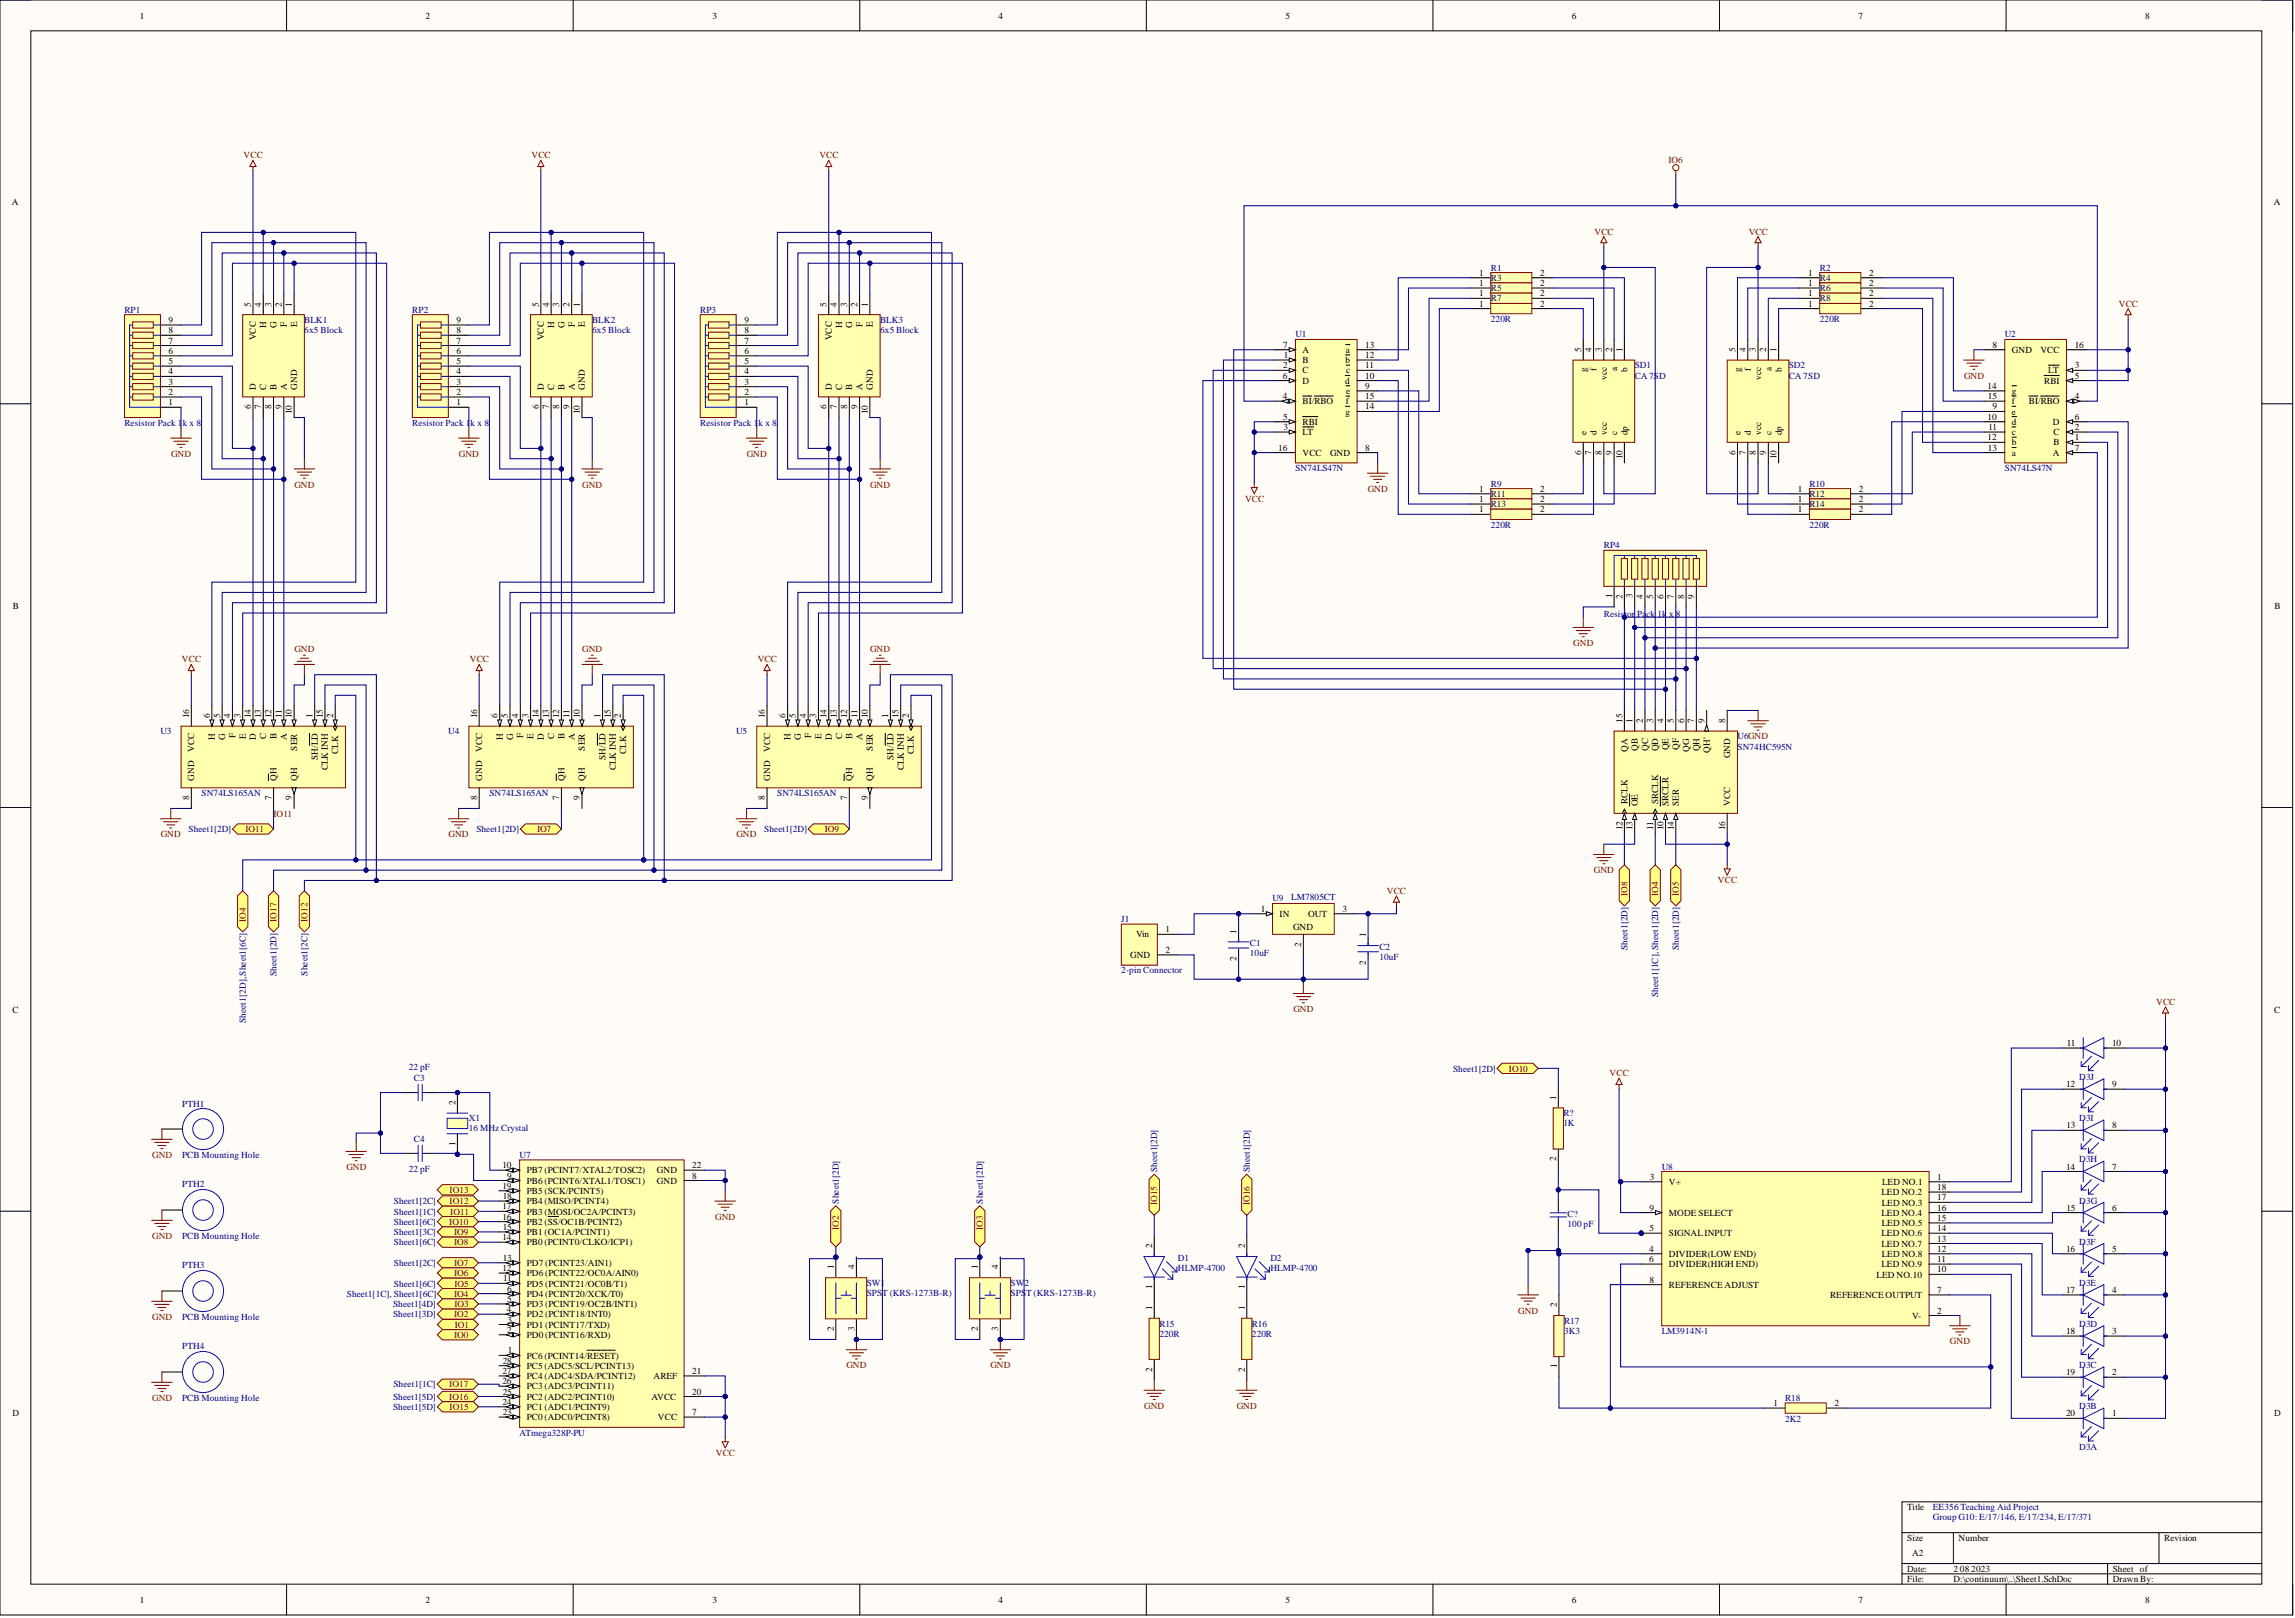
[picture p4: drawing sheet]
<svg xmlns="http://www.w3.org/2000/svg" width="566mm" height="399mm" viewBox="0 0 566 399" stroke-linecap="round" stroke-linejoin="round" font-family="sans-serif">
<defs><g id="words">
<g font-size="2.3">
<text x="34.5" y="4.6">1</text>
<text x="105" y="4.6">2</text>
<text x="175.8" y="4.6">3</text>
<text x="246.4" y="4.6">4</text>
<text x="317.1" y="4.6">5</text>
<text x="387.8" y="4.6">6</text>
<text x="458.5" y="4.6">7</text>
<text x="529.3" y="4.6">8</text>
<text x="3" y="50.6">A</text>
<text x="561" y="50.6">A</text>
<text x="364.9" y="68">1</text>
<text x="364.9" y="70.5">1</text>
<text x="380" y="68">2</text>
<text x="380" y="70.5">2</text>
<text x="446.1" y="68">1</text>
<text x="446.1" y="70.5">1</text>
<text x="461.1" y="68">2</text>
<text x="461.1" y="70.5">2</text>
<text x="61.9" y="75.6" transform="rotate(-90 61.9 75.6)">5</text>
<text x="64.4" y="75.6" transform="rotate(-90 64.4 75.6)">4</text>
<text x="67" y="75.6" transform="rotate(-90 67 75.6)">3</text>
<text x="69.5" y="75.6" transform="rotate(-90 69.5 75.6)">2</text>
<text x="72" y="75.6" transform="rotate(-90 72 75.6)">1</text>
<text x="132.9" y="75.6" transform="rotate(-90 132.9 75.6)">5</text>
<text x="135.4" y="75.6" transform="rotate(-90 135.4 75.6)">4</text>
<text x="138" y="75.6" transform="rotate(-90 138 75.6)">3</text>
<text x="140.5" y="75.6" transform="rotate(-90 140.5 75.6)">2</text>
<text x="143.1" y="75.6" transform="rotate(-90 143.1 75.6)">1</text>
<text x="203.9" y="75.6" transform="rotate(-90 203.9 75.6)">5</text>
<text x="206.5" y="75.6" transform="rotate(-90 206.5 75.6)">4</text>
<text x="209" y="75.6" transform="rotate(-90 209 75.6)">3</text>
<text x="211.5" y="75.6" transform="rotate(-90 211.5 75.6)">2</text>
<text x="214.1" y="75.6" transform="rotate(-90 214.1 75.6)">1</text>
<text x="364.9" y="73.1">1</text>
<text x="364.9" y="75.6">1</text>
<text x="380" y="73.1">2</text>
<text x="380" y="75.6">2</text>
<text x="446.1" y="73.1">1</text>
<text x="446.1" y="75.6">1</text>
<text x="461.1" y="73.1">2</text>
<text x="461.1" y="75.6">2</text>
<text x="41.6" y="79.7">9</text>
<text x="41.6" y="82.2">8</text>
<text x="63.2" y="84" transform="rotate(-90 63.2 84)">VCC</text>
<text x="65.7" y="81" transform="rotate(-90 65.7 81)">H</text>
<text x="68.2" y="81" transform="rotate(-90 68.2 81)">G</text>
<text x="70.8" y="80.6" transform="rotate(-90 70.8 80.6)">F</text>
<text x="73.3" y="80.7" transform="rotate(-90 73.3 80.7)">E</text>
<text x="112.6" y="79.7">9</text>
<text x="112.6" y="82.2">8</text>
<text x="134.2" y="84" transform="rotate(-90 134.2 84)">VCC</text>
<text x="136.7" y="81" transform="rotate(-90 136.7 81)">H</text>
<text x="139.3" y="81" transform="rotate(-90 139.3 81)">G</text>
<text x="141.8" y="80.6" transform="rotate(-90 141.8 80.6)">F</text>
<text x="144.3" y="80.7" transform="rotate(-90 144.3 80.7)">E</text>
<text x="183.6" y="79.7">9</text>
<text x="183.6" y="82.2">8</text>
<text x="205.2" y="84" transform="rotate(-90 205.2 84)">VCC</text>
<text x="207.7" y="81" transform="rotate(-90 207.7 81)">H</text>
<text x="210.3" y="81" transform="rotate(-90 210.3 81)">G</text>
<text x="212.8" y="80.6" transform="rotate(-90 212.8 80.6)">F</text>
<text x="215.3" y="80.7" transform="rotate(-90 215.3 80.7)">E</text>
<text x="41.6" y="84.7">7</text>
<text x="41.6" y="87.3">6</text>
<text x="41.6" y="89.8">5</text>
<text x="112.6" y="84.7">7</text>
<text x="112.6" y="87.3">6</text>
<text x="112.6" y="89.8">5</text>
<text x="183.6" y="84.7">7</text>
<text x="183.6" y="87.3">6</text>
<text x="183.6" y="89.8">5</text>
<text x="316.6" y="85.7">7</text>
<text x="316.7" y="88.3">1</text>
<text x="321.4" y="89.5">B</text>
<text x="321.4" y="87">A</text>
<text x="331.9" y="89.5">b</text>
<text x="332" y="87">a</text>
<text x="336.8" y="88.3">12</text>
<text x="336.8" y="85.7">13</text>
<text x="390.1" y="86.8" transform="rotate(-90 390.1 86.8)">5</text>
<text x="392.6" y="86.8" transform="rotate(-90 392.6 86.8)">4</text>
<text x="395.2" y="86.8" transform="rotate(-90 395.2 86.8)">3</text>
<text x="397.7" y="86.8" transform="rotate(-90 397.7 86.8)">2</text>
<text x="400.3" y="86.8" transform="rotate(-90 400.3 86.8)">1</text>
<text x="428.2" y="86.8" transform="rotate(-90 428.2 86.8)">5</text>
<text x="430.7" y="86.8" transform="rotate(-90 430.7 86.8)">4</text>
<text x="433.2" y="86.8" transform="rotate(-90 433.2 86.8)">3</text>
<text x="435.8" y="86.8" transform="rotate(-90 435.8 86.8)">2</text>
<text x="438.3" y="86.8" transform="rotate(-90 438.3 86.8)">1</text>
<text x="491.6" y="85.7">8</text>
<text x="496.4" y="87">GND</text>
<text x="503.4" y="87">VCC</text>
<text x="511.9" y="85.7">16</text>
<text x="41.6" y="92.3">4</text>
<text x="41.6" y="94.9">3</text>
<text x="112.6" y="92.3">4</text>
<text x="112.6" y="94.9">3</text>
<text x="183.6" y="92.3">4</text>
<text x="183.6" y="94.9">3</text>
<text x="316.5" y="93.3">6</text>
<text x="316.6" y="90.8">2</text>
<text x="321.4" y="92.1">C</text>
<text x="321.4" y="94.6">D</text>
<text x="331.9" y="94.6">d</text>
<text x="332.1" y="92.1">c</text>
<text x="336.8" y="95.9">9</text>
<text x="336.8" y="93.3">10</text>
<text x="336.8" y="90.8">11</text>
<text x="391.4" y="91.7" transform="rotate(-90 391.4 91.7)">g</text>
<text x="393.9" y="91.6" transform="rotate(-90 393.9 91.6)">f</text>
<text x="396.4" y="93.7" transform="rotate(-90 396.4 93.7)">vcc</text>
<text x="399" y="91.6" transform="rotate(-90 399 91.6)">a</text>
<text x="401.5" y="91.7" transform="rotate(-90 401.5 91.7)">b</text>
<text x="429.4" y="91.7" transform="rotate(-90 429.4 91.7)">g</text>
<text x="432" y="91.6" transform="rotate(-90 432 91.6)">f</text>
<text x="434.5" y="93.7" transform="rotate(-90 434.5 93.7)">vcc</text>
<text x="437" y="91.6" transform="rotate(-90 437 91.6)">a</text>
<text x="439.6" y="91.7" transform="rotate(-90 439.6 91.7)">b</text>
<text x="490.4" y="95.9">14</text>
<text x="504.3" y="94.6">RBI</text>
<text x="505.3" y="92.1">LT</text>
<text x="511.9" y="90.8">3</text>
<text x="511.9" y="93.3">5</text>
<text x="36.9" y="101.2">1</text>
<text x="41.6" y="97.4">2</text>
<text x="41.6" y="99.9">1</text>
<text x="61.9" y="101" transform="rotate(-90 61.9 101)">6</text>
<text x="63.2" y="96.1" transform="rotate(-90 63.2 96.1)">D</text>
<text x="64.4" y="101" transform="rotate(-90 64.4 101)">7</text>
<text x="65.7" y="96.1" transform="rotate(-90 65.7 96.1)">C</text>
<text x="67" y="101" transform="rotate(-90 67 101)">8</text>
<text x="68.2" y="96.1" transform="rotate(-90 68.2 96.1)">B</text>
<text x="69.5" y="101" transform="rotate(-90 69.5 101)">9</text>
<text x="70.8" y="96.1" transform="rotate(-90 70.8 96.1)">A</text>
<text x="73.3" y="96.1" transform="rotate(-90 73.3 96.1)">GND</text>
<text x="108" y="101.2">1</text>
<text x="112.6" y="97.4">2</text>
<text x="112.6" y="99.9">1</text>
<text x="132.9" y="101" transform="rotate(-90 132.9 101)">6</text>
<text x="134.2" y="96.1" transform="rotate(-90 134.2 96.1)">D</text>
<text x="135.4" y="101" transform="rotate(-90 135.4 101)">7</text>
<text x="136.7" y="96.1" transform="rotate(-90 136.7 96.1)">C</text>
<text x="138" y="101" transform="rotate(-90 138 101)">8</text>
<text x="139.3" y="96.1" transform="rotate(-90 139.3 96.1)">B</text>
<text x="140.5" y="101" transform="rotate(-90 140.5 101)">9</text>
<text x="141.8" y="96.1" transform="rotate(-90 141.8 96.1)">A</text>
<text x="144.3" y="96.1" transform="rotate(-90 144.3 96.1)">GND</text>
<text x="179" y="101.2">1</text>
<text x="183.6" y="97.4">2</text>
<text x="183.6" y="99.9">1</text>
<text x="203.9" y="101" transform="rotate(-90 203.9 101)">6</text>
<text x="205.2" y="96.1" transform="rotate(-90 205.2 96.1)">D</text>
<text x="206.5" y="101" transform="rotate(-90 206.5 101)">7</text>
<text x="207.7" y="96.1" transform="rotate(-90 207.7 96.1)">C</text>
<text x="209" y="101" transform="rotate(-90 209 101)">8</text>
<text x="210.3" y="96.1" transform="rotate(-90 210.3 96.1)">B</text>
<text x="211.5" y="101" transform="rotate(-90 211.5 101)">9</text>
<text x="212.8" y="96.1" transform="rotate(-90 212.8 96.1)">A</text>
<text x="215.3" y="96.1" transform="rotate(-90 215.3 96.1)">GND</text>
<text x="316.5" y="98.4">4</text>
<text x="321.4" y="99.7">BI/RBO</text>
<text x="332" y="99.7">f</text>
<text x="332.1" y="97.2">e</text>
<text x="336.8" y="101">14</text>
<text x="336.8" y="98.4">15</text>
<text x="490.5" y="98.4">15</text>
<text x="491.6" y="101">9</text>
<text x="496.4" y="97.2">g</text>
<text x="496.4" y="99.7">f</text>
<text x="500.5" y="99.7">BI/RBO</text>
<text x="511.9" y="98.4">4</text>
<text x="72" y="102.1" transform="rotate(-90 72 102.1)">10</text>
<text x="143.1" y="102.1" transform="rotate(-90 143.1 102.1)">10</text>
<text x="214.1" y="102.1" transform="rotate(-90 214.1 102.1)">10</text>
<text x="316.6" y="103.5">5</text>
<text x="316.6" y="106">3</text>
<text x="321.4" y="107.3">LT</text>
<text x="321.4" y="104.8">RBI</text>
<text x="331.9" y="102.2">g</text>
<text x="391.4" y="107.3" transform="rotate(-90 391.4 107.3)">e</text>
<text x="393.9" y="107.3" transform="rotate(-90 393.9 107.3)">d</text>
<text x="396.4" y="107.3" transform="rotate(-90 396.4 107.3)">vcc</text>
<text x="399" y="107.3" transform="rotate(-90 399 107.3)">c</text>
<text x="401.5" y="107.3" transform="rotate(-90 401.5 107.3)">dp</text>
<text x="429.4" y="107.3" transform="rotate(-90 429.4 107.3)">e</text>
<text x="432" y="107.3" transform="rotate(-90 432 107.3)">d</text>
<text x="434.5" y="107.3" transform="rotate(-90 434.5 107.3)">vcc</text>
<text x="437" y="107.3" transform="rotate(-90 437 107.3)">c</text>
<text x="439.6" y="107.3" transform="rotate(-90 439.6 107.3)">dp</text>
<text x="490.4" y="103.5">10</text>
<text x="490.6" y="106">11</text>
<text x="496.4" y="102.2">e</text>
<text x="496.4" y="104.8">d</text>
<text x="496.4" y="107.3">c</text>
<text x="506.4" y="104.8">D</text>
<text x="506.6" y="107.3">C</text>
<text x="511.9" y="106">2</text>
<text x="511.9" y="103.5">6</text>
<text x="315.4" y="111.1">16</text>
<text x="321.4" y="112.4">VCC</text>
<text x="328.1" y="112.4">GND</text>
<text x="336.8" y="111.1">8</text>
<text x="390.1" y="112.1" transform="rotate(-90 390.1 112.1)">6</text>
<text x="392.6" y="112.1" transform="rotate(-90 392.6 112.1)">7</text>
<text x="395.2" y="112.1" transform="rotate(-90 395.2 112.1)">8</text>
<text x="397.7" y="112.1" transform="rotate(-90 397.7 112.1)">9</text>
<text x="400.3" y="113.3" transform="rotate(-90 400.3 113.3)">10</text>
<text x="428.2" y="112.1" transform="rotate(-90 428.2 112.1)">6</text>
<text x="430.7" y="112.1" transform="rotate(-90 430.7 112.1)">7</text>
<text x="433.2" y="112.1" transform="rotate(-90 433.2 112.1)">8</text>
<text x="435.8" y="112.1" transform="rotate(-90 435.8 112.1)">9</text>
<text x="438.3" y="113.3" transform="rotate(-90 438.3 113.3)">10</text>
<text x="490.4" y="108.6">12</text>
<text x="490.5" y="111.1">13</text>
<text x="496.4" y="109.8">b</text>
<text x="496.4" y="112.4">a</text>
<text x="506.4" y="112.4">A</text>
<text x="506.6" y="109.8">B</text>
<text x="511.9" y="108.6">1</text>
<text x="511.9" y="111.1">7</text>
<text x="364.9" y="121.3">1</text>
<text x="364.9" y="123.8">1</text>
<text x="380" y="121.3">2</text>
<text x="380" y="123.8">2</text>
<text x="443.5" y="121.3">1</text>
<text x="443.5" y="123.8">1</text>
<text x="458.6" y="121.3">2</text>
<text x="458.6" y="123.8">2</text>
<text x="364.9" y="126.3">1</text>
<text x="380" y="126.3">2</text>
<text x="443.5" y="126.3">1</text>
<text x="458.6" y="126.3">2</text>
<text x="399" y="142.8" transform="rotate(-90 399 142.8)">1</text>
<text x="397.7" y="147.5" transform="rotate(-90 397.7 147.5)">1</text>
<text x="400.3" y="147.6" transform="rotate(-90 400.3 147.6)">2</text>
<text x="402.8" y="147.5" transform="rotate(-90 402.8 147.5)">3</text>
<text x="405.3" y="147.7" transform="rotate(-90 405.3 147.7)">4</text>
<text x="407.9" y="147.6" transform="rotate(-90 407.9 147.6)">5</text>
<text x="410.4" y="147.6" transform="rotate(-90 410.4 147.6)">6</text>
<text x="412.9" y="147.6" transform="rotate(-90 412.9 147.6)">7</text>
<text x="415.5" y="147.6" transform="rotate(-90 415.5 147.6)">8</text>
<text x="418" y="147.6" transform="rotate(-90 418 147.6)">9</text>
<text x="3.1" y="150.1">B</text>
<text x="561.1" y="150.1">B</text>
<text x="46.7" y="177.1" transform="rotate(-90 46.7 177.1)">16</text>
<text x="51.7" y="177.1" transform="rotate(-90 51.7 177.1)">6</text>
<text x="54.3" y="177.1" transform="rotate(-90 54.3 177.1)">5</text>
<text x="56.8" y="177.1" transform="rotate(-90 56.8 177.1)">4</text>
<text x="59.4" y="177.1" transform="rotate(-90 59.4 177.1)">3</text>
<text x="61.9" y="177.1" transform="rotate(-90 61.9 177.1)">14</text>
<text x="64.4" y="177.1" transform="rotate(-90 64.4 177.1)">13</text>
<text x="67" y="177.1" transform="rotate(-90 67 177.1)">12</text>
<text x="69.5" y="177.1" transform="rotate(-90 69.5 177.1)">11</text>
<text x="72" y="177.1" transform="rotate(-90 72 177.1)">10</text>
<text x="77.1" y="177.1" transform="rotate(-90 77.1 177.1)">1</text>
<text x="79.6" y="177.1" transform="rotate(-90 79.6 177.1)">15</text>
<text x="82.2" y="177.1" transform="rotate(-90 82.2 177.1)">2</text>
<text x="117.7" y="177.1" transform="rotate(-90 117.7 177.1)">16</text>
<text x="122.8" y="177.1" transform="rotate(-90 122.8 177.1)">6</text>
<text x="125.3" y="177.1" transform="rotate(-90 125.3 177.1)">5</text>
<text x="127.8" y="177.1" transform="rotate(-90 127.8 177.1)">4</text>
<text x="130.4" y="177.1" transform="rotate(-90 130.4 177.1)">3</text>
<text x="132.9" y="177.1" transform="rotate(-90 132.9 177.1)">14</text>
<text x="135.4" y="177.1" transform="rotate(-90 135.4 177.1)">13</text>
<text x="138" y="177.1" transform="rotate(-90 138 177.1)">12</text>
<text x="140.5" y="177.1" transform="rotate(-90 140.5 177.1)">11</text>
<text x="143.1" y="177.1" transform="rotate(-90 143.1 177.1)">10</text>
<text x="148.1" y="177.1" transform="rotate(-90 148.1 177.1)">1</text>
<text x="150.7" y="177.1" transform="rotate(-90 150.7 177.1)">15</text>
<text x="153.2" y="177.1" transform="rotate(-90 153.2 177.1)">2</text>
<text x="188.7" y="177.1" transform="rotate(-90 188.7 177.1)">16</text>
<text x="193.8" y="177.1" transform="rotate(-90 193.8 177.1)">6</text>
<text x="196.3" y="177.1" transform="rotate(-90 196.3 177.1)">5</text>
<text x="198.9" y="177.1" transform="rotate(-90 198.9 177.1)">4</text>
<text x="201.4" y="177.1" transform="rotate(-90 201.4 177.1)">3</text>
<text x="203.9" y="177.1" transform="rotate(-90 203.9 177.1)">14</text>
<text x="206.5" y="177.1" transform="rotate(-90 206.5 177.1)">13</text>
<text x="209" y="177.1" transform="rotate(-90 209 177.1)">12</text>
<text x="211.5" y="177.1" transform="rotate(-90 211.5 177.1)">11</text>
<text x="214.1" y="177.1" transform="rotate(-90 214.1 177.1)">10</text>
<text x="219.2" y="177.1" transform="rotate(-90 219.2 177.1)">1</text>
<text x="221.7" y="177.1" transform="rotate(-90 221.7 177.1)">15</text>
<text x="224.2" y="177.1" transform="rotate(-90 224.2 177.1)">2</text>
<text x="400.3" y="178.2" transform="rotate(-90 400.3 178.2)">15</text>
<text x="402.8" y="178.2" transform="rotate(-90 402.8 178.2)">1</text>
<text x="405.3" y="178.2" transform="rotate(-90 405.3 178.2)">2</text>
<text x="407.9" y="178.2" transform="rotate(-90 407.9 178.2)">3</text>
<text x="410.4" y="178.2" transform="rotate(-90 410.4 178.2)">4</text>
<text x="412.9" y="178.2" transform="rotate(-90 412.9 178.2)">5</text>
<text x="415.5" y="178.2" transform="rotate(-90 415.5 178.2)">6</text>
<text x="418" y="178.2" transform="rotate(-90 418 178.2)">7</text>
<text x="420.5" y="178.2" transform="rotate(-90 420.5 178.2)">9</text>
<text x="425.6" y="178.2" transform="rotate(-90 425.6 178.2)">8</text>
<text x="47.9" y="185.4" transform="rotate(-90 47.9 185.4)">VCC</text>
<text x="53" y="182.5" transform="rotate(-90 53 182.5)">H</text>
<text x="55.5" y="182.5" transform="rotate(-90 55.5 182.5)">G</text>
<text x="58.1" y="182" transform="rotate(-90 58.1 182)">F</text>
<text x="60.6" y="182.2" transform="rotate(-90 60.6 182.2)">E</text>
<text x="63.2" y="182.4" transform="rotate(-90 63.2 182.4)">D</text>
<text x="65.7" y="182.3" transform="rotate(-90 65.7 182.3)">C</text>
<text x="68.2" y="182.2" transform="rotate(-90 68.2 182.2)">B</text>
<text x="70.8" y="182.5" transform="rotate(-90 70.8 182.5)">A</text>
<text x="73.3" y="185.1" transform="rotate(-90 73.3 185.1)">SER</text>
<text x="83.4" y="185.9" transform="rotate(-90 83.4 185.9)">CLK</text>
<text x="119" y="185.4" transform="rotate(-90 119 185.4)">VCC</text>
<text x="124" y="182.5" transform="rotate(-90 124 182.5)">H</text>
<text x="126.6" y="182.5" transform="rotate(-90 126.6 182.5)">G</text>
<text x="129.1" y="182" transform="rotate(-90 129.1 182)">F</text>
<text x="131.6" y="182.2" transform="rotate(-90 131.6 182.2)">E</text>
<text x="134.2" y="182.4" transform="rotate(-90 134.2 182.4)">D</text>
<text x="136.7" y="182.3" transform="rotate(-90 136.7 182.3)">C</text>
<text x="139.3" y="182.2" transform="rotate(-90 139.3 182.2)">B</text>
<text x="141.8" y="182.5" transform="rotate(-90 141.8 182.5)">A</text>
<text x="144.3" y="185.1" transform="rotate(-90 144.3 185.1)">SER</text>
<text x="154.5" y="185.9" transform="rotate(-90 154.5 185.9)">CLK</text>
<text x="190" y="185.4" transform="rotate(-90 190 185.4)">VCC</text>
<text x="195.1" y="182.5" transform="rotate(-90 195.1 182.5)">H</text>
<text x="197.6" y="182.5" transform="rotate(-90 197.6 182.5)">G</text>
<text x="200.1" y="182" transform="rotate(-90 200.1 182)">F</text>
<text x="202.7" y="182.2" transform="rotate(-90 202.7 182.2)">E</text>
<text x="205.2" y="182.4" transform="rotate(-90 205.2 182.4)">D</text>
<text x="207.7" y="182.3" transform="rotate(-90 207.7 182.3)">C</text>
<text x="210.3" y="182.2" transform="rotate(-90 210.3 182.2)">B</text>
<text x="212.8" y="182.5" transform="rotate(-90 212.8 182.5)">A</text>
<text x="215.3" y="185.1" transform="rotate(-90 215.3 185.1)">SER</text>
<text x="225.5" y="185.9" transform="rotate(-90 225.5 185.9)">CLK</text>
<text x="401.5" y="185.3" transform="rotate(-90 401.5 185.3)">QA</text>
<text x="404.1" y="185.1" transform="rotate(-90 404.1 185.1)">QB</text>
<text x="406.6" y="185.2" transform="rotate(-90 406.6 185.2)">QC</text>
<text x="409.1" y="185.3" transform="rotate(-90 409.1 185.3)">QD</text>
<text x="411.7" y="185" transform="rotate(-90 411.7 185)">QE</text>
<text x="414.2" y="184.8" transform="rotate(-90 414.2 184.8)">QF</text>
<text x="416.7" y="185.3" transform="rotate(-90 416.7 185.3)">QG</text>
<text x="419.3" y="185.3" transform="rotate(-90 419.3 185.3)">QH</text>
<text x="421.8" y="185.7" transform="rotate(-90 421.8 185.7)">QH'</text>
<text x="78.4" y="187.4" transform="rotate(-90 78.4 187.4)">SH/LD</text>
<text x="80.9" y="190" transform="rotate(-90 80.9 190)">CLK INH</text>
<text x="149.4" y="187.4" transform="rotate(-90 149.4 187.4)">SH/LD</text>
<text x="151.9" y="190" transform="rotate(-90 151.9 190)">CLK INH</text>
<text x="220.4" y="187.4" transform="rotate(-90 220.4 187.4)">SH/LD</text>
<text x="223" y="190" transform="rotate(-90 223 190)">CLK INH</text>
<text x="426.9" y="187" transform="rotate(-90 426.9 187)">GND</text>
<text x="46.7" y="197.4" transform="rotate(-90 46.7 197.4)">8</text>
<text x="47.9" y="192.5" transform="rotate(-90 47.9 192.5)">GND</text>
<text x="67" y="197.4" transform="rotate(-90 67 197.4)">7</text>
<text x="68.2" y="192.5" transform="rotate(-90 68.2 192.5)">QH</text>
<text x="72" y="197.4" transform="rotate(-90 72 197.4)">9</text>
<text x="73.3" y="192.5" transform="rotate(-90 73.3 192.5)">QH</text>
<text x="117.7" y="197.4" transform="rotate(-90 117.7 197.4)">8</text>
<text x="119" y="192.5" transform="rotate(-90 119 192.5)">GND</text>
<text x="138" y="197.4" transform="rotate(-90 138 197.4)">7</text>
<text x="139.3" y="192.5" transform="rotate(-90 139.3 192.5)">QH</text>
<text x="143.1" y="197.4" transform="rotate(-90 143.1 197.4)">9</text>
<text x="144.3" y="192.5" transform="rotate(-90 144.3 192.5)">QH</text>
<text x="188.7" y="197.4" transform="rotate(-90 188.7 197.4)">8</text>
<text x="190" y="192.5" transform="rotate(-90 190 192.5)">GND</text>
<text x="209" y="197.4" transform="rotate(-90 209 197.4)">7</text>
<text x="210.3" y="192.5" transform="rotate(-90 210.3 192.5)">QH</text>
<text x="214.1" y="197.4" transform="rotate(-90 214.1 197.4)">9</text>
<text x="215.3" y="192.5" transform="rotate(-90 215.3 192.5)">QH</text>
<text x="401.5" y="198.3" transform="rotate(-90 401.5 198.3)">RCLK</text>
<text x="404.1" y="198.8" transform="rotate(-90 404.1 198.8)">OE</text>
<text x="409.1" y="198.3" transform="rotate(-90 409.1 198.3)">SRCLK</text>
<text x="411.7" y="198.8" transform="rotate(-90 411.7 198.8)">SRCLR</text>
<text x="414.2" y="198.8" transform="rotate(-90 414.2 198.8)">SER</text>
<text x="426.9" y="198.8" transform="rotate(-90 426.9 198.8)">VCC</text>
<text x="400.3" y="204.8" transform="rotate(-90 400.3 204.8)">12</text>
<text x="402.8" y="204.7" transform="rotate(-90 402.8 204.7)">13</text>
<text x="407.9" y="204.6" transform="rotate(-90 407.9 204.6)">11</text>
<text x="410.4" y="204.8" transform="rotate(-90 410.4 204.8)">10</text>
<text x="412.9" y="204.8" transform="rotate(-90 412.9 204.8)">14</text>
<text x="425.6" y="204.8" transform="rotate(-90 425.6 204.8)">16</text>
<text x="311.1" y="224.8">1</text>
<text x="315.7" y="226.1">IN</text>
<text x="322.7" y="226.1">OUT</text>
<text x="331.2" y="224.8">3</text>
<text x="280.3" y="231.2">Vin</text>
<text x="287.5" y="229.9">1</text>
<text x="305.1" y="230.2" transform="rotate(-90 305.1 230.2)">1</text>
<text x="319" y="229.4">GND</text>
<text x="321" y="233.5" transform="rotate(-90 321 233.5)">2</text>
<text x="337" y="231.2" transform="rotate(-90 337 231.2)">1</text>
<text x="278.8" y="236.2">GND</text>
<text x="287.5" y="235">2</text>
<text x="305.1" y="237.1" transform="rotate(-90 305.1 237.1)">2</text>
<text x="337" y="238" transform="rotate(-90 337 238)">2</text>
<text x="3" y="249.7">C</text>
<text x="561.1" y="249.7">C</text>
<text x="509.9" y="258">11</text>
<text x="521.1" y="258">10</text>
<text x="509.7" y="268.1">12</text>
<text x="521.1" y="268.1">9</text>
<text x="112.4" y="272.4" transform="rotate(-90 112.4 272.4)">2</text>
<text x="383.9" y="271.2" transform="rotate(-90 383.9 271.2)">1</text>
<text x="509.8" y="278.3">13</text>
<text x="521.1" y="278.3">8</text>
<text x="112.4" y="282.5" transform="rotate(-90 112.4 282.5)">1</text>
<text x="383.9" y="286.4" transform="rotate(-90 383.9 286.4)">2</text>
<text x="123.9" y="288.1">10</text>
<text x="123.9" y="293.2">19</text>
<text x="125.1" y="290.6">9</text>
<text x="130" y="291.9">PB6 (PCINT6/XTAL1/TOSC1)</text>
<text x="130" y="289.3">PB7 (PCINT7/XTAL2/TOSC2)</text>
<text x="162.1" y="291.9">GND</text>
<text x="162.1" y="289.3">GND</text>
<text x="170.8" y="290.6">8</text>
<text x="170.8" y="288.1">22</text>
<text x="407" y="291">3</text>
<text x="411.8" y="292.2">V+</text>
<text x="464.3" y="292.2">LED NO.1</text>
<text x="478" y="291">1</text>
<text x="478" y="293.5">18</text>
<text x="509.7" y="288.4">14</text>
<text x="521.1" y="288.4">7</text>
<text x="123.9" y="298.2">17</text>
<text x="124" y="295.7">18</text>
<text x="130" y="299.5">PB3 (MOSI/OC2A/PCINT3)</text>
<text x="130" y="297">PB4 (MISO/PCINT4)</text>
<text x="130" y="294.4">PB5 (SCK/PCINT5)</text>
<text x="406.9" y="298.6">9</text>
<text x="411.8" y="299.8">MODE SELECT</text>
<text x="464.2" y="294.8">LED NO.2</text>
<text x="464.2" y="299.8">LED NO.4</text>
<text x="464.3" y="297.3">LED NO.3</text>
<text x="478" y="296">17</text>
<text x="478" y="298.6">16</text>
<text x="509.8" y="298.6">15</text>
<text x="521.1" y="298.6">6</text>
<text x="123.9" y="305.8">14</text>
<text x="123.9" y="300.8">16</text>
<text x="124" y="303.3">15</text>
<text x="130" y="304.6">PB1 (OC1A/PCINT1)</text>
<text x="130" y="302">PB2 (SS/OC1B/PCINT2)</text>
<text x="406.9" y="303.6">5</text>
<text x="411.8" y="304.9">SIGNALINPUT</text>
<text x="464.2" y="304.9">LED NO.6</text>
<text x="464.3" y="302.4">LED NO.5</text>
<text x="478" y="301.1">15</text>
<text x="478" y="303.6">14</text>
<text x="124" y="310.9">13</text>
<text x="130" y="307.1">PB0 (PCINT0/CLKO/ICP1)</text>
<text x="284.3" y="307.8" transform="rotate(-90 284.3 307.8)">2</text>
<text x="307.1" y="307.8" transform="rotate(-90 307.1 307.8)">2</text>
<text x="406.8" y="311.2">6</text>
<text x="406.8" y="308.7">4</text>
<text x="411.8" y="310">DIVIDER(LOW END)</text>
<text x="464.2" y="307.4">LED NO.7</text>
<text x="464.3" y="310">LED NO.8</text>
<text x="478" y="306.2">13</text>
<text x="478" y="308.7">12</text>
<text x="478" y="311.2">11</text>
<text x="509.7" y="308.7">16</text>
<text x="521.1" y="308.7">5</text>
<text x="123.9" y="313.4">12</text>
<text x="124.1" y="316">11</text>
<text x="130" y="317.3">PD5 (PCINT21/OC0B/T1)</text>
<text x="130" y="314.7">PD6 (PCINT22/OC0A/AIN0)</text>
<text x="130" y="312.2">PD7 (PCINT23/AIN1)</text>
<text x="205.7" y="313" transform="rotate(-90 205.7 313)">1</text>
<text x="207" y="317.8" transform="rotate(-90 207 317.8)">1</text>
<text x="210.8" y="313" transform="rotate(-90 210.8 313)">4</text>
<text x="212" y="317.9" transform="rotate(-90 212 317.9)">4</text>
<text x="241.2" y="313" transform="rotate(-90 241.2 313)">1</text>
<text x="242.5" y="317.8" transform="rotate(-90 242.5 317.8)">1</text>
<text x="246.3" y="313" transform="rotate(-90 246.3 313)">4</text>
<text x="247.6" y="317.9" transform="rotate(-90 247.6 317.9)">4</text>
<text x="284.3" y="317.8" transform="rotate(-90 284.3 317.8)">1</text>
<text x="307.1" y="317.8" transform="rotate(-90 307.1 317.8)">1</text>
<text x="406.9" y="316.3">8</text>
<text x="411.8" y="312.5">DIVIDER(HIGH END)</text>
<text x="411.8" y="317.6">REFERENCE ADJUST</text>
<text x="463" y="315.1">LED NO.10</text>
<text x="464.2" y="312.5">LED NO.9</text>
<text x="478" y="313.8">10</text>
<text x="125" y="323.6">4</text>
<text x="125.1" y="321.1">5</text>
<text x="125.1" y="318.5">6</text>
<text x="130" y="322.3">PD3 (PCINT19/OC2B/INT1)</text>
<text x="130" y="319.8">PD4 (PCINT20/XCK/T0)</text>
<text x="207" y="323.4" transform="rotate(-90 207 323.4)">2</text>
<text x="212" y="323.4" transform="rotate(-90 212 323.4)">3</text>
<text x="242.5" y="323.4" transform="rotate(-90 242.5 323.4)">2</text>
<text x="247.6" y="323.4" transform="rotate(-90 247.6 323.4)">3</text>
<text x="284.3" y="323" transform="rotate(-90 284.3 323)">1</text>
<text x="307.1" y="323" transform="rotate(-90 307.1 323)">1</text>
<text x="384.1" y="322.3" transform="rotate(-90 384.1 322.3)">2</text>
<text x="451.5" y="320.1">REFERENCE OUTPUT</text>
<text x="478" y="318.9">7</text>
<text x="478" y="323.9">2</text>
<text x="509.7" y="318.9">17</text>
<text x="521.1" y="318.9">4</text>
<text x="125.1" y="328.7">2</text>
<text x="125.2" y="326.1">3</text>
<text x="130" y="329.9">PD0 (PCINT16/RXD)</text>
<text x="130" y="327.4">PD1 (PCINT17/TXD)</text>
<text x="130" y="324.9">PD2 (PCINT18/INT0)</text>
<text x="205.7" y="328.3" transform="rotate(-90 205.7 328.3)">2</text>
<text x="210.8" y="328.2" transform="rotate(-90 210.8 328.2)">3</text>
<text x="241.2" y="328.3" transform="rotate(-90 241.2 328.3)">2</text>
<text x="246.3" y="328.2" transform="rotate(-90 246.3 328.2)">3</text>
<text x="471.8" y="325.2">V-</text>
<text x="509.7" y="329">18</text>
<text x="521.1" y="329">3</text>
<text x="125.3" y="333.7">1</text>
<text x="130" y="335">PC6 (PCINT14/RESET)</text>
<text x="123.9" y="341.3">26</text>
<text x="123.9" y="338.8">27</text>
<text x="124" y="336.3">28</text>
<text x="130" y="340.1">PC4 (ADC4/SDA/PCINT12)</text>
<text x="130" y="337.5">PC5 (ADC5/SCL/PCINT13)</text>
<text x="161.2" y="340.1">AREF</text>
<text x="170.8" y="338.8">21</text>
<text x="284.3" y="338.3" transform="rotate(-90 284.3 338.3)">2</text>
<text x="307.1" y="338.3" transform="rotate(-90 307.1 338.3)">2</text>
<text x="384.1" y="337.5" transform="rotate(-90 384.1 337.5)">1</text>
<text x="509.7" y="339.2">19</text>
<text x="521.1" y="339.2">2</text>
<text x="123.9" y="346.4">24</text>
<text x="124" y="343.9">25</text>
<text x="130" y="347.7">PC1 (ADC1/PCINT9)</text>
<text x="130" y="345.2">PC2 (ADC2/PCINT10)</text>
<text x="130" y="342.6">PC3 (ADC3/PCINT11)</text>
<text x="160.7" y="345.2">AVCC</text>
<text x="170.8" y="343.9">20</text>
<text x="437.5" y="346.8">1</text>
<text x="452.6" y="346.8">2</text>
<text x="3" y="349.2">D</text>
<text x="124" y="349">23</text>
<text x="130" y="350.2">PC0 (ADC0/PCINT8)</text>
<text x="162.3" y="350.2">VCC</text>
<text x="170.8" y="349">7</text>
<text x="509.7" y="349.3">20</text>
<text x="521.1" y="349.3">1</text>
<text x="561.1" y="349.2">D</text>
<text x="470.5" y="372.4">Title</text>
<text x="470.5" y="380">Size</text>
<text x="471.8" y="383.8">A2</text>
<text x="483.2" y="380">Number</text>
<text x="533.9" y="380">Revision</text>
<text x="470.5" y="387.6">Date:</text>
<text x="481.9" y="387.6">2</text>
<text x="483.5" y="387.6">08</text>
<text x="486.3" y="387.6">2023</text>
<text x="521.2" y="387.6">Sheet of</text>
<text x="34.5" y="395.2">1</text>
<text x="105" y="395.2">2</text>
<text x="175.8" y="395.2">3</text>
<text x="246.4" y="395.2">4</text>
<text x="317.1" y="395.2">5</text>
<text x="387.8" y="395.2">6</text>
<text x="458.5" y="395.2">7</text>
<text x="470.5" y="390.1">File:</text>
<text x="481.9" y="390.1">D:\continuum\..\Sheet1.SchDoc</text>
<text x="521.2" y="390.1">Drawn By:</text>
<text x="529.3" y="395.2">8</text>
</g>
<g font-size="2.3" fill="#800000">
<text x="60.1" y="39.1">VCC</text>
<text x="131.1" y="39.1">VCC</text>
<text x="202.2" y="39.1">VCC</text>
<text x="411.7" y="40.1">IO6</text>
<text x="393.4" y="57.8">VCC</text>
<text x="431.5" y="57.8">VCC</text>
<text x="522.8" y="75.6">VCC</text>
<text x="484.5" y="93.3">GND</text>
<text x="42.2" y="112.6">GND</text>
<text x="113.2" y="112.6">GND</text>
<text x="184.2" y="112.6">GND</text>
<text x="72.6" y="120.2">GND</text>
<text x="143.6" y="120.2">GND</text>
<text x="214.7" y="120.2">GND</text>
<text x="307.2" y="123.8">VCC</text>
<text x="337.4" y="121.3">GND</text>
<text x="72.6" y="160.8">GND</text>
<text x="143.6" y="160.8">GND</text>
<text x="214.7" y="160.8">GND</text>
<text x="388.2" y="159.3">GND</text>
<text x="44.9" y="163.4">VCC</text>
<text x="115.9" y="163.4">VCC</text>
<text x="186.9" y="163.4">VCC</text>
<text x="67.5" y="201.4">IO11</text>
<text x="39.7" y="206.5">GND</text>
<text x="60.5" y="205.2">IO11</text>
<text x="110.7" y="206.5">GND</text>
<text x="132.5" y="205.2">IO7</text>
<text x="181.7" y="206.5">GND</text>
<text x="203.5" y="205.2">IO9</text>
<text x="393.2" y="215.3">GND</text>
<text x="342.2" y="220.4">VCC</text>
<text x="401.5" y="220.9" transform="rotate(-90 401.5 220.9)">IO8</text>
<text x="409.1" y="220.9" transform="rotate(-90 409.1 220.9)">IO4</text>
<text x="414.2" y="220.9" transform="rotate(-90 414.2 220.9)">IO5</text>
<text x="423.8" y="217.8">VCC</text>
<text x="60.6" y="227.3" transform="rotate(-90 60.6 227.3)">IO4</text>
<text x="68.2" y="227.3" transform="rotate(-90 68.2 227.3)">IO17</text>
<text x="75.8" y="227.3" transform="rotate(-90 75.8 227.3)">IO12</text>
<text x="319.1" y="249.6">GND</text>
<text x="532" y="247.8">VCC</text>
<text x="372.3" y="264.2">IO10</text>
<text x="397.1" y="265.4">VCC</text>
<text x="37.5" y="285.5">GND</text>
<text x="85.5" y="288.5">GND</text>
<text x="110.9" y="297">IO12</text>
<text x="110.9" y="294.2">IO13</text>
<text x="111.1" y="299.5">IO11</text>
<text x="285.5" y="297.1" transform="rotate(-90 285.5 297.1)">IO15</text>
<text x="308.3" y="297.1" transform="rotate(-90 308.3 297.1)">IO16</text>
<text x="37.5" y="305.5">GND</text>
<text x="110.8" y="302">IO10</text>
<text x="112" y="304.6">IO9</text>
<text x="176.5" y="300.8">GND</text>
<text x="207" y="303.3" transform="rotate(-90 207 303.3)">IO2</text>
<text x="242.5" y="303.2" transform="rotate(-90 242.5 303.2)">IO3</text>
<text x="112" y="307.1">IO8</text>
<text x="112" y="312.2">IO7</text>
<text x="112" y="314.7">IO6</text>
<text x="112.1" y="317.3">IO5</text>
<text x="112" y="319.8">IO4</text>
<text x="112.1" y="322.3">IO3</text>
<text x="374.6" y="323.9">GND</text>
<text x="37.5" y="325.5">GND</text>
<text x="112" y="324.9">IO2</text>
<text x="112" y="329.9">IO0</text>
<text x="112.2" y="327.4">IO1</text>
<text x="481.1" y="331.5">GND</text>
<text x="208.8" y="337.5">GND</text>
<text x="244.3" y="337.5">GND</text>
<text x="37.5" y="345.4">GND</text>
<text x="110.8" y="345.2">IO16</text>
<text x="110.8" y="342.1">IO17</text>
<text x="110.9" y="347.7">IO15</text>
<text x="282.3" y="347.4">GND</text>
<text x="305.1" y="347.4">GND</text>
<text x="176.6" y="359.1">VCC</text>
</g>
<g font-size="2.3" fill="#000080">
<text x="367.8" y="66.7">R1</text>
<text x="367.8" y="71.8">220R</text>
<text x="367.8" y="69.2">R3</text>
<text x="367.8" y="71.8">R5</text>
<text x="449" y="66.7">R2</text>
<text x="449" y="71.8">220R</text>
<text x="449" y="69.2">R4</text>
<text x="449" y="71.8">R6</text>
<text x="30.7" y="77.1">RP1</text>
<text x="101.7" y="77.1">RP2</text>
<text x="172.7" y="77.1">RP3</text>
<text x="367.8" y="74.3">220R</text>
<text x="367.8" y="76.9">220R</text>
<text x="367.8" y="74.3">R7</text>
<text x="449" y="74.3">220R</text>
<text x="449" y="76.9">220R</text>
<text x="449" y="74.3">R8</text>
<text x="75.1" y="79.7">BLK1</text>
<text x="75.1" y="82.2">6x5 Block</text>
<text x="146.1" y="79.7">BLK2</text>
<text x="146.1" y="82.2">6x5 Block</text>
<text x="217.1" y="79.7">BLK3</text>
<text x="217.1" y="82.2">6x5 Block</text>
<text x="319.6" y="83.2">U1</text>
<text x="367.8" y="79.4">220R</text>
<text x="449" y="79.4">220R</text>
<text x="494.6" y="83.2">U2</text>
<text x="403.3" y="90.8">SD1</text>
<text x="403.3" y="93.3">CA 7SD</text>
<text x="441.3" y="90.8">SD2</text>
<text x="441.3" y="93.3">CA 7SD</text>
<text x="30.7" y="105">Resistor Pack 1</text>
<text x="45.1" y="105">k x 8</text>
<text x="101.7" y="105">Resistor Pack 1</text>
<text x="116.1" y="105">k x 8</text>
<text x="172.7" y="105">Resistor Pack 1</text>
<text x="187.1" y="105">k x 8</text>
<text x="319.6" y="116.2">SN74LS47N</text>
<text x="367.8" y="120">R9</text>
<text x="446.4" y="120">R10</text>
<text x="494.6" y="116.2">SN74LS47N</text>
<text x="367.8" y="125.1">220R</text>
<text x="367.8" y="122.5">R11</text>
<text x="367.8" y="125.1">R13</text>
<text x="446.4" y="125.1">220R</text>
<text x="446.4" y="122.5">R12</text>
<text x="446.4" y="125.1">R14</text>
<text x="367.8" y="127.6">220R</text>
<text x="367.8" y="130.1">220R</text>
<text x="446.4" y="127.6">220R</text>
<text x="446.4" y="130.1">220R</text>
<text x="395.7" y="135.2">RP4</text>
<text x="395.7" y="152.2">Resis</text>
<text x="400.8" y="152.2">t</text>
<text x="401.4" y="152.2">or</text>
<text x="403.9" y="152.2">Pack</text>
<text x="408.9" y="152.2">1k</text>
<text x="411.8" y="152.2">x</text>
<text x="413.5" y="152.2">8</text>
<text x="39.6" y="181.1">U3</text>
<text x="110.6" y="181.1">U4</text>
<text x="181.6" y="181.1">U5</text>
<text x="428.7" y="182.3">U6GND</text>
<text x="428.7" y="184.8">SN74HC595N</text>
<text x="49.7" y="196.3">SN74LS165AN</text>
<text x="120.7" y="196.3">SN74LS165AN</text>
<text x="191.8" y="196.3">SN74LS165AN</text>
<text x="46.5" y="205.2">Sheet1[2D]</text>
<text x="117.5" y="205.2">Sheet1[2D]</text>
<text x="188.5" y="205.2">Sheet1[2D]</text>
<text x="318.6" y="222">LM7805CT</text>
<text x="276.6" y="227.4">J1</text>
<text x="313.9" y="222.3">U9</text>
<text x="308.3" y="233.3">C1</text>
<text x="308.3" y="235.8">10uF</text>
<text x="340.3" y="234.2">C2</text>
<text x="340.3" y="236.8">10uF</text>
<text x="401.5" y="234.3" transform="rotate(-90 401.5 234.3)">Sheet1[2D]</text>
<text x="414.2" y="234.3" transform="rotate(-90 414.2 234.3)">Sheet1[2D]</text>
<text x="68.2" y="240.6" transform="rotate(-90 68.2 240.6)">Sheet1[2D]</text>
<text x="75.8" y="240.6" transform="rotate(-90 75.8 240.6)">Sheet1[2C]</text>
<text x="276.6" y="240.1">2-pin Connector</text>
<text x="409.1" y="245.8" transform="rotate(-90 409.1 245.8)">Sheet1[1C], Sheet1[2D]</text>
<text x="60.6" y="252.2" transform="rotate(-90 60.6 252.2)">Sheet1[2D],Sheet1[6C]</text>
<text x="100.9" y="263.9">22 pF</text>
<text x="102.1" y="266.7">C3</text>
<text x="358.5" y="264.2">Sheet1[2D]</text>
<text x="513" y="266.3">D</text>
<text x="514.7" y="266.3">3J</text>
<text x="45" y="272.9">PTH1</text>
<text x="385.7" y="275.2">R?</text>
<text x="102.1" y="281.7">C4</text>
<text x="115.7" y="276.3">X1</text>
<text x="115.7" y="278.9">16 MHz Crystal</text>
<text x="385.7" y="277.8">1K</text>
<text x="513" y="276.5">D</text>
<text x="514.7" y="276.5">3I</text>
<text x="45" y="285.5">PCB Mounting Hole</text>
<text x="128.2" y="285.5">U7</text>
<text x="513" y="286.6">D</text>
<text x="514.7" y="286.6">3H</text>
<text x="45" y="292.8">PTH2</text>
<text x="100.9" y="288.9">22 pF</text>
<text x="285.5" y="289" transform="rotate(-90 285.5 289)">Sheet1[2D]</text>
<text x="308.3" y="289" transform="rotate(-90 308.3 289)">Sheet1[2D]</text>
<text x="410" y="288.4">U8</text>
<text x="97.1" y="297">Sheet1[2C]</text>
<text x="97.1" y="299.5">Sheet1[1C]</text>
<text x="207" y="296.8" transform="rotate(-90 207 296.8)">Sheet1[2D]</text>
<text x="242.5" y="296.8" transform="rotate(-90 242.5 296.8)">Sheet1[2D]</text>
<text x="513" y="296.8">D</text>
<text x="514.7" y="296.8">3G</text>
<text x="45" y="305.5">PCB Mounting Hole</text>
<text x="97.1" y="302">Sheet1[6C]</text>
<text x="97.1" y="304.6">Sheet1[3C]</text>
<text x="386.7" y="300.1">C?</text>
<text x="386.7" y="302.6">100 pF</text>
<text x="97.1" y="307.1">Sheet1[6C]</text>
<text x="290.6" y="310.9">D1</text>
<text x="313.4" y="310.9">D2</text>
<text x="513" y="306.9">D</text>
<text x="514.7" y="306.9">3F</text>
<text x="45" y="312.8">PTH3</text>
<text x="97.1" y="312.2">Sheet1[2C]</text>
<text x="97.1" y="317.3">Sheet1[6C]</text>
<text x="213.8" y="317.2">SW1</text>
<text x="249.3" y="317.2">SW</text>
<text x="252.7" y="317.2">2</text>
<text x="290.6" y="313.4">HLMP-4700</text>
<text x="313.4" y="313.4">HLMP-4700</text>
<text x="513" y="317.1">D</text>
<text x="514.7" y="317.1">3E</text>
<text x="85.6" y="319.8">Sheet1[1C], Sheet1[6C]</text>
<text x="97" y="322.3">Sheet1[4D]</text>
<text x="213.8" y="319.7">SPST (KRS-1273B-R)</text>
<text x="249.3" y="319.7">SPST (KRS-1273B-R)</text>
<text x="45" y="325.5">PCB Mounting Hole</text>
<text x="97" y="324.9">Sheet1[3D]</text>
<text x="286" y="327.1">R15</text>
<text x="286" y="329.7">220R</text>
<text x="308.9" y="327.1">R16</text>
<text x="308.9" y="329.7">220R</text>
<text x="385.9" y="326.5">R17</text>
<text x="385.9" y="329">3K3</text>
<text x="410" y="329">LM3914N-1</text>
<text x="513" y="327.2">D</text>
<text x="514.7" y="327.2">3D</text>
<text x="45" y="332.7">PTH4</text>
<text x="513" y="337.4">D</text>
<text x="514.7" y="337.4">3C</text>
<text x="45" y="345.4">PCB Mounting Hole</text>
<text x="97" y="347.7">Sheet1[5D]</text>
<text x="97" y="345.2">Sheet1[5D]</text>
<text x="97.1" y="342.1">Sheet1[1C]</text>
<text x="440.4" y="345.5">R18</text>
<text x="513" y="347.5">D</text>
<text x="514.7" y="347.5">3B</text>
<text x="440.4" y="350.6">2K2</text>
<text x="128.2" y="354">ATmega328P-PU</text>
<text x="513" y="357.7">D3A</text>
<text x="476.9" y="372.4">EE356 Teaching Aid Project</text>
<text x="476.9" y="374.9">Group G10: E/17/146, E/17/234, E/17/371</text>
</g>
</g></defs>
<path d="M0 0h565.6v398.3h-565.6z" fill-rule="evenodd" fill="#fffcf8"/>
<path d="M0 0h565.6v398.3h-565.6z" fill="none" stroke="#000" stroke-width=".25"/>
<path d="M7.6 7.6h550.4v383h-550.4z" fill-rule="evenodd" fill="#fffcf8"/>
<g fill="none" stroke="#000" stroke-width=".25">
<path d="M0 0h7.6M70.7 0v7.6M141.4 0v7.6M212.1 0v7.6M282.8 0v7.6M353.5 0v7.6M424.2 0v7.6M494.9 0v7.6M558 0h7.6v7.6M7.6 7.6h550.4v383h-550.4zM443.9 68.5h5.1M459.1 68.5h5.1"/>
<path d="M0 99.6h7.6M558 99.6h7.6M0 199.1h7.6M558 199.1h7.6M0 298.7h7.6M558 298.7h7.6M469.2 378h88.8M481.9 378v7.6M532.7 378v7.6M558 370.4h-88.8v20.2M70.7 390.6v7.7M141.4 390.6v7.7"/>
<path d="M212.1 390.6v7.7M282.8 390.6v7.7M353.5 390.6v7.7M424.2 390.6v7.7M469.2 385.6h88.8M469.2 388.1h88.8M494.9 390.6v7.7M520 385.6v5M565.6 390.6v7.7"/>
</g>
<path d="M449 67.2h10.1v2.6h-10.1z" fill-rule="evenodd" fill="#ffffb0"/>
<path d="M449 67.2h10.1v2.6h-10.1z" fill="none" stroke="#800000" stroke-width=".25"/>
<path d="M44.7 179.1h40.5v15.2h-40.5z" fill-rule="evenodd" fill="#ffffb0"/>
<path d="M44.7 179.1h40.5v15.2h-40.5z" fill="none" stroke="#800000" stroke-width=".25"/>
<path d="M77.6 174v5.1" fill="none" stroke="#000" stroke-width=".25"/>
<path d="M77.1 177.5h1l-.5 1.6z" fill="#f8fcff"/>
<path d="M77.1 177.5h1l-.5 1.6zM82.7 174v5.1M76.4 180.8v3" fill="none" stroke="#000" stroke-width=".25"/>
<path d="M82.2 177.5h1l-.5 1.6z" fill="#f8fcff"/>
<path d="M59.9 174v5.1M82.2 177.5h1l-.5 1.6zM82.2 179.1l.5 1 .5-1" fill="none" stroke="#000" stroke-width=".25"/>
<path d="M59.4 177.5h1l-.5 1.6z" fill="#f8fcff"/>
<path d="M57.3 174v5.1M59.4 177.5h1l-.5 1.6z" fill="none" stroke="#000" stroke-width=".25"/>
<path d="M56.8 177.5h1.1l-.6 1.6z" fill="#f8fcff"/>
<path d="M54.8 174v5.1M56.8 177.5h1.1l-.6 1.6z" fill="none" stroke="#000" stroke-width=".25"/>
<path d="M54.3 177.5h1l-.5 1.6z" fill="#f8fcff"/>
<path d="M52.3 174v5.1M54.3 177.5h1l-.5 1.6z" fill="none" stroke="#000" stroke-width=".25"/>
<path d="M51.8 177.5h1l-.5 1.6z" fill="#f8fcff"/>
<path d="M51.8 177.5h1l-.5 1.6zM47.2 194.3v5.1M66.2 190.9v1.6M67.5 194.3v5.1M72.6 194.3v5.1" fill="none" stroke="#000" stroke-width=".25"/>
<path d="M72.1 194.3h1l-.5 1.5z" fill="#f8fcff"/>
<path d="M72.6 174v5.1M72.1 194.3h1l-.5 1.5z" fill="none" stroke="#000" stroke-width=".25"/>
<path d="M72.1 177.5h1l-.5 1.6z" fill="#f8fcff"/>
<path d="M70 174v5.1M72.1 177.5h1l-.5 1.6z" fill="none" stroke="#000" stroke-width=".25"/>
<path d="M69.5 177.5h1l-.5 1.6z" fill="#f8fcff"/>
<path d="M67.5 174v5.1M69.5 177.5h1l-.5 1.6z" fill="none" stroke="#000" stroke-width=".25"/>
<path d="M67 177.5h1l-.5 1.6z" fill="#f8fcff"/>
<path d="M65 174v5.1M67 177.5h1l-.5 1.6z" fill="none" stroke="#000" stroke-width=".25"/>
<path d="M64.4 177.5h1.1l-.5 1.6z" fill="#f8fcff"/>
<path d="M62.4 174v5.1M64.4 177.5h1.1l-.5 1.6z" fill="none" stroke="#000" stroke-width=".25"/>
<path d="M61.9 177.5h1l-.5 1.6z" fill="#f8fcff"/>
<path d="M61.9 177.5h1l-.5 1.6zM80.2 174v5.1" fill="none" stroke="#000" stroke-width=".25"/>
<path d="M79.7 177.5h1l-.5 1.6z" fill="#f8fcff"/>
<path d="M47.2 174v5.1M79.7 177.5h1l-.5 1.6z" fill="none" stroke="#000" stroke-width=".25"/>
<path d="M398.2 180.3h30.5v20.3h-30.5z" fill-rule="evenodd" fill="#ffffb0"/>
<path d="M398.2 180.3h30.5v20.3h-30.5z" fill="none" stroke="#800000" stroke-width=".25"/>
<path d="M403.3 175.2v5.1M410.9 200.6v5" fill="none" stroke="#000" stroke-width=".25"/>
<path d="M410.9 200.6l.5 1.5h-1z" fill="#f8fcff"/>
<path d="M409.6 191.5v7.3M408.4 200.6v5M410.9 200.6l.5 1.5h-1z" fill="none" stroke="#000" stroke-width=".25"/>
<path d="M408.4 200.6l.5 1.5h-1z" fill="#f8fcff"/>
<path d="M400.8 200.6v5M407.9 200.6l.5-1.1 .5 1.1M408.4 200.6l.5 1.5h-1z" fill="none" stroke="#000" stroke-width=".25"/>
<path d="M400.8 200.6l.5 1.5h-1z" fill="#f8fcff"/>
<path d="M400.3 200.6l.5-1.1 .5 1.1M400.8 200.6l.5 1.5h-1zM403.3 200.6v5" fill="none" stroke="#000" stroke-width=".25"/>
<path d="M403.3 200.6l.5 1.5h-1z" fill="#f8fcff"/>
<path d="M402 195.8v3M403.3 200.6l.5 1.5h-1zM413.4 200.6v5" fill="none" stroke="#000" stroke-width=".25"/>
<path d="M413.4 200.6l.6 1.5h-1.1z" fill="#f8fcff"/>
<path d="M400.8 175.2v5.1M405.8 175.2v5.1M408.4 175.2v5.1M410.9 175.2v5.1M413.4 175.2v5.1M416 175.2v5.1M418.5 175.2v5.1M421.1 175.2v5.1M426.1 175.2v5.1M413.4 200.6l.6 1.5h-1.1zM426.1 200.6v5" fill="none" stroke="#000" stroke-width=".25"/>
<path d="M421.1 178.7l.5 1.6h-1.1z" fill="#f8fcff"/>
<path d="M421.1 178.7l.5 1.6h-1.1z" fill="none" stroke="#000" stroke-width=".25"/>
<path d="M319.6 83.7h15.2v30.4h-15.2z" fill-rule="evenodd" fill="#ffffb0"/>
<path d="M319.6 83.7h15.2v30.4h-15.2z" fill="none" stroke="#800000" stroke-width=".25"/>
<path d="M314.5 88.8h5.1" fill="none" stroke="#000" stroke-width=".25"/>
<path d="M318.1 88.3l1.5 .5-1.5 .5z" fill="#f8fcff"/>
<path d="M314.5 91.3h5.1M318.1 88.3l1.5 .5-1.5 .5z" fill="none" stroke="#000" stroke-width=".25"/>
<path d="M318.1 90.8l1.5 .5-1.5 .5z" fill="#f8fcff"/>
<path d="M318.1 90.8l1.5 .5-1.5 .5zM314.5 106.5h5.1" fill="none" stroke="#000" stroke-width=".25"/>
<path d="M318.1 106l1.5 .5-1.5 .5z" fill="#f8fcff"/>
<path d="M314.5 98.9h5.1M318.1 106l1.5 .5-1.5 .5zM321.4 105.3h2.7" fill="none" stroke="#000" stroke-width=".25"/>
<path d="M318.1 98.4l1.5 .5-1.5 .5z" fill="#f8fcff"/>
<path d="M318.1 98.4l1.5 .5-1.5 .5z" fill="none" stroke="#000" stroke-width=".25"/>
<path d="M316.3 98.9l1.5-.5v1z" fill="#f8fcff"/>
<path d="M316.3 98.9l1.5-.5v1zM321.4 97.7h2.3M324.3 97.7h4.6M314.5 104h5.1" fill="none" stroke="#000" stroke-width=".25"/>
<path d="M318.1 103.5l1.5 .5-1.5 .5z" fill="#f8fcff"/>
<path d="M314.5 93.9h5.1M318.1 103.5l1.5 .5-1.5 .5zM321.4 102.7h3.7" fill="none" stroke="#000" stroke-width=".25"/>
<path d="M318.1 93.3l1.5 .6-1.5 .5z" fill="#f8fcff"/>
<path d="M314.5 86.2h5.1M318.1 93.3l1.5 .6-1.5 .5z" fill="none" stroke="#000" stroke-width=".25"/>
<path d="M318.1 85.7l1.5 .5-1.5 .6z" fill="#f8fcff"/>
<g fill="none" stroke="#000" stroke-width=".25">
<path d="M318.1 85.7l1.5 .5-1.5 .6zM331.9 92.6h1.1M332 87.5h1M332 85h1M332 97.7h1M332.1 95.1h.9M332.1 90.1h.9M334.8 96.4h5.1M334.8 93.9h5.1M334.8 91.3h5.1M334.8 88.8h5.1M334.8 86.2h5.1"/>
<path d="M334.8 98.9h5.1M314.5 111.6h5.1M331.9 100.2h1.1M334.8 111.6h5.1M334.8 101.5h5.1"/>
</g>
<path d="M128.2 286h40.6v66h-40.6z" fill-rule="evenodd" fill="#ffffb0"/>
<path d="M128.2 286h40.6v66h-40.6z" fill="none" stroke="#800000" stroke-width=".25"/>
<path d="M123.1 334.2h5.1" fill="none" stroke="#000" stroke-width=".25"/>
<path d="M126.7 333.7l1.5 .5-1.5 .5z" fill="#f8fcff"/>
<path d="M126.7 333.7l1.5 .5-1.5 .5z" fill="none" stroke="#000" stroke-width=".25"/>
<path d="M124.9 334.2l1.5-.5v1z" fill="#f8fcff"/>
<path d="M123.1 329.2h5.1M124.9 334.2l1.5-.5v1zM144.8 333h7" fill="none" stroke="#000" stroke-width=".25"/>
<path d="M126.7 328.6l1.5 .6-1.5 .5z" fill="#f8fcff"/>
<path d="M126.7 328.6l1.5 .6-1.5 .5z" fill="none" stroke="#000" stroke-width=".25"/>
<path d="M124.9 329.2l1.5-.6v1.1z" fill="#f8fcff"/>
<path d="M123.1 326.6h5.1M124.9 329.2l1.5-.6v1.1z" fill="none" stroke="#000" stroke-width=".25"/>
<path d="M126.7 326.1l1.5 .5-1.5 .5z" fill="#f8fcff"/>
<path d="M126.7 326.1l1.5 .5-1.5 .5z" fill="none" stroke="#000" stroke-width=".25"/>
<path d="M124.9 326.6l1.5-.5v1z" fill="#f8fcff"/>
<path d="M123.1 324.1h5.1M124.9 326.6l1.5-.5v1z" fill="none" stroke="#000" stroke-width=".25"/>
<path d="M126.7 323.6l1.5 .5-1.5 .5z" fill="#f8fcff"/>
<path d="M126.7 323.6l1.5 .5-1.5 .5z" fill="none" stroke="#000" stroke-width=".25"/>
<path d="M124.9 324.1l1.5-.5v1z" fill="#f8fcff"/>
<path d="M123.1 321.5h5.1M124.9 324.1l1.5-.5v1z" fill="none" stroke="#000" stroke-width=".25"/>
<path d="M126.7 321l1.5 .5-1.5 .5z" fill="#f8fcff"/>
<path d="M126.7 321l1.5 .5-1.5 .5z" fill="none" stroke="#000" stroke-width=".25"/>
<path d="M124.9 321.5l1.5-.5v1z" fill="#f8fcff"/>
<path d="M123.1 319h5.1M124.9 321.5l1.5-.5v1z" fill="none" stroke="#000" stroke-width=".25"/>
<path d="M126.7 318.5l1.5 .5-1.5 .5z" fill="#f8fcff"/>
<path d="M126.7 318.5l1.5 .5-1.5 .5z" fill="none" stroke="#000" stroke-width=".25"/>
<path d="M124.9 319l1.5-.5v1z" fill="#f8fcff"/>
<path d="M123.1 291.1h5.1M168.8 291.1h5M124.9 319l1.5-.5v1zM168.8 349.4h5.1" fill="none" stroke="#000" stroke-width=".25"/>
<path d="M126.7 290.6l1.5 .5-1.5 .5z" fill="#f8fcff"/>
<path d="M126.7 290.6l1.5 .5-1.5 .5z" fill="none" stroke="#000" stroke-width=".25"/>
<path d="M124.9 291.1l1.5-.5v1z" fill="#f8fcff"/>
<path d="M123.1 288.6h5.1M124.9 291.1l1.5-.5v1z" fill="none" stroke="#000" stroke-width=".25"/>
<path d="M126.7 288.1l1.5 .5-1.5 .5z" fill="#f8fcff"/>
<path d="M126.7 288.1l1.5 .5-1.5 .5z" fill="none" stroke="#000" stroke-width=".25"/>
<path d="M124.9 288.6l1.5-.5v1z" fill="#f8fcff"/>
<path d="M124.9 288.6l1.5-.5v1zM123.1 316.5h5.1" fill="none" stroke="#000" stroke-width=".25"/>
<path d="M126.7 316l1.5 .5-1.5 .5z" fill="#f8fcff"/>
<path d="M126.7 316l1.5 .5-1.5 .5z" fill="none" stroke="#000" stroke-width=".25"/>
<path d="M124.9 316.5l1.5-.5v1z" fill="#f8fcff"/>
<path d="M123.1 313.9h5.1M124.9 316.5l1.5-.5v1z" fill="none" stroke="#000" stroke-width=".25"/>
<path d="M126.7 313.4l1.5 .5-1.5 .5z" fill="#f8fcff"/>
<path d="M126.7 313.4l1.5 .5-1.5 .5z" fill="none" stroke="#000" stroke-width=".25"/>
<path d="M124.9 313.9l1.5-.5v1z" fill="#f8fcff"/>
<path d="M123.1 311.4h5.1M124.9 313.9l1.5-.5v1z" fill="none" stroke="#000" stroke-width=".25"/>
<path d="M126.7 310.9l1.5 .5-1.5 .5z" fill="#f8fcff"/>
<path d="M126.7 310.9l1.5 .5-1.5 .5z" fill="none" stroke="#000" stroke-width=".25"/>
<path d="M124.9 311.4l1.5-.5v1z" fill="#f8fcff"/>
<path d="M123.1 306.3h5.1M124.9 311.4l1.5-.5v1z" fill="none" stroke="#000" stroke-width=".25"/>
<path d="M126.7 305.8l1.5 .5-1.5 .5z" fill="#f8fcff"/>
<path d="M126.7 305.8l1.5 .5-1.5 .5z" fill="none" stroke="#000" stroke-width=".25"/>
<path d="M124.9 306.3l1.5-.5v1z" fill="#f8fcff"/>
<path d="M123.1 303.8h5.1M124.9 306.3l1.5-.5v1z" fill="none" stroke="#000" stroke-width=".25"/>
<path d="M126.7 303.3l1.5 .5-1.5 .5z" fill="#f8fcff"/>
<path d="M126.7 303.3l1.5 .5-1.5 .5z" fill="none" stroke="#000" stroke-width=".25"/>
<path d="M124.9 303.8l1.5-.5v1z" fill="#f8fcff"/>
<path d="M123.1 301.2h5.1M124.9 303.8l1.5-.5v1z" fill="none" stroke="#000" stroke-width=".25"/>
<path d="M126.7 300.7l1.5 .5-1.5 .6z" fill="#f8fcff"/>
<path d="M126.7 300.7l1.5 .5-1.5 .6z" fill="none" stroke="#000" stroke-width=".25"/>
<path d="M124.9 301.2l1.5-.5v1.1z" fill="#f8fcff"/>
<path d="M123.1 298.7h5.1M135.2 300h2.6M124.9 301.2l1.5-.5v1.1z" fill="none" stroke="#000" stroke-width=".25"/>
<path d="M126.7 298.2l1.5 .5-1.5 .5z" fill="#f8fcff"/>
<path d="M126.7 298.2l1.5 .5-1.5 .5z" fill="none" stroke="#000" stroke-width=".25"/>
<path d="M124.9 298.7l1.5-.5v1z" fill="#f8fcff"/>
<path d="M123.1 296.2h5.1M124.9 298.7l1.5-.5v1z" fill="none" stroke="#000" stroke-width=".25"/>
<path d="M126.7 295.7l1.5 .5-1.5 .5z" fill="#f8fcff"/>
<path d="M126.7 295.7l1.5 .5-1.5 .5z" fill="none" stroke="#000" stroke-width=".25"/>
<path d="M124.9 296.2l1.5-.5v1z" fill="#f8fcff"/>
<path d="M123.1 293.6h5.1M124.9 296.2l1.5-.5v1z" fill="none" stroke="#000" stroke-width=".25"/>
<path d="M126.7 293.1l1.5 .5-1.5 .5z" fill="#f8fcff"/>
<path d="M126.7 293.1l1.5 .5-1.5 .5z" fill="none" stroke="#000" stroke-width=".25"/>
<path d="M124.9 293.6l1.5-.5v1z" fill="#f8fcff"/>
<path d="M124.9 293.6l1.5-.5v1zM168.8 288.6h5M168.8 339.3h5M123.1 349.4h5.1M168.8 344.4h5" fill="none" stroke="#000" stroke-width=".25"/>
<path d="M126.7 348.9l1.5 .5-1.5 .6z" fill="#f8fcff"/>
<path d="M126.7 348.9l1.5 .5-1.5 .6z" fill="none" stroke="#000" stroke-width=".25"/>
<path d="M124.9 349.4l1.5-.5v1.1z" fill="#f8fcff"/>
<path d="M123.1 346.9h5.1M124.9 349.4l1.5-.5v1.1z" fill="none" stroke="#000" stroke-width=".25"/>
<path d="M126.7 346.4l1.5 .5-1.5 .5z" fill="#f8fcff"/>
<path d="M126.7 346.4l1.5 .5-1.5 .5z" fill="none" stroke="#000" stroke-width=".25"/>
<path d="M124.9 346.9l1.5-.5v1z" fill="#f8fcff"/>
<path d="M123.1 344.4h5.1M124.9 346.9l1.5-.5v1z" fill="none" stroke="#000" stroke-width=".25"/>
<path d="M126.7 343.9l1.5 .5-1.5 .5z" fill="#f8fcff"/>
<path d="M126.7 343.9l1.5 .5-1.5 .5z" fill="none" stroke="#000" stroke-width=".25"/>
<path d="M124.9 344.4l1.5-.5v1z" fill="#f8fcff"/>
<path d="M123.1 341.8h5.1M124.9 344.4l1.5-.5v1z" fill="none" stroke="#000" stroke-width=".25"/>
<path d="M126.7 341.3l1.5 .5-1.5 .5z" fill="#f8fcff"/>
<path d="M126.7 341.3l1.5 .5-1.5 .5z" fill="none" stroke="#000" stroke-width=".25"/>
<path d="M124.9 341.8l1.5-.5v1z" fill="#f8fcff"/>
<path d="M123.1 339.3h5.1M124.9 341.8l1.5-.5v1z" fill="none" stroke="#000" stroke-width=".25"/>
<path d="M126.7 338.8l1.5 .5-1.5 .5z" fill="#f8fcff"/>
<path d="M126.7 338.8l1.5 .5-1.5 .5z" fill="none" stroke="#000" stroke-width=".25"/>
<path d="M124.9 339.3l1.5-.5v1z" fill="#f8fcff"/>
<path d="M123.1 336.8h5.1M124.9 339.3l1.5-.5v1z" fill="none" stroke="#000" stroke-width=".25"/>
<path d="M126.7 336.3l1.5 .5-1.5 .5z" fill="#f8fcff"/>
<path d="M126.7 336.3l1.5 .5-1.5 .5z" fill="none" stroke="#000" stroke-width=".25"/>
<path d="M124.9 336.8l1.5-.5v1z" fill="#f8fcff"/>
<path d="M124.9 336.8l1.5-.5v1z" fill="none" stroke="#000" stroke-width=".25"/>
<path d="M494.6 83.7h15.2v30.4h-15.2z" fill-rule="evenodd" fill="#ffffb0"/>
<path d="M494.6 83.7h15.2v30.4h-15.2z" fill="none" stroke="#800000" stroke-width=".25"/>
<path d="M509.8 109.1h5.1" fill="none" stroke="#000" stroke-width=".25"/>
<path d="M509.8 109.1l1.6-.5v1z" fill="#f8fcff"/>
<path d="M509.8 109.1l1.6-.5v1zM509.8 106.5h5.1" fill="none" stroke="#000" stroke-width=".25"/>
<path d="M509.8 106.5l1.6-.5v1z" fill="#f8fcff"/>
<path d="M509.8 91.3h5.1M509.8 106.5l1.6-.5v1z" fill="none" stroke="#000" stroke-width=".25"/>
<path d="M509.8 91.3l1.6-.5v1z" fill="#f8fcff"/>
<path d="M505.3 90.1h2.8M509.8 91.3l1.6-.5v1zM509.8 98.9h5.1" fill="none" stroke="#000" stroke-width=".25"/>
<path d="M509.8 98.9l1.6-.5v1z" fill="#f8fcff"/>
<path d="M509.8 98.9l1.6-.5v1z" fill="none" stroke="#000" stroke-width=".25"/>
<path d="M511.6 98.4l1.5 .5-1.5 .5z" fill="#f8fcff"/>
<path d="M500.5 97.7h2.3M503.4 97.7h4.7M509.8 93.9h5.1M511.6 98.4l1.5 .5-1.5 .5z" fill="none" stroke="#000" stroke-width=".25"/>
<path d="M509.8 93.9l1.6-.6v1.1z" fill="#f8fcff"/>
<path d="M504.3 92.6h3.8M509.8 93.9l1.6-.6v1.1zM509.8 104h5.1" fill="none" stroke="#000" stroke-width=".25"/>
<path d="M509.8 104l1.6-.5v1z" fill="#f8fcff"/>
<path d="M509.8 104l1.6-.5v1zM509.8 111.6h5.1" fill="none" stroke="#000" stroke-width=".25"/>
<path d="M509.8 111.6l1.6-.5v1z" fill="#f8fcff"/>
<g fill="none" stroke="#000" stroke-width=".25">
<path d="M489.5 86.2h5.1M489.5 96.4h5.1M489.5 98.9h5.1M496.4 95.1h1.1M496.4 97.7h1M509.8 86.2h5.1M489.5 101.5h5.1M489.5 104h5.1M489.5 106.5h5.1M489.5 109.1h5.1M489.5 111.6h5.1M496.4 100.2h.9"/>
<path d="M496.4 102.7h1.1M496.4 105.3h.9M496.4 107.8h1.1M496.4 110.3h1M509.8 111.6l1.6-.5v1z"/>
</g>
<path d="M115.7 179.1h40.6v15.2h-40.6z" fill-rule="evenodd" fill="#ffffb0"/>
<path d="M115.7 179.1h40.6v15.2h-40.6z" fill="none" stroke="#800000" stroke-width=".25"/>
<path d="M148.7 174v5.1" fill="none" stroke="#000" stroke-width=".25"/>
<path d="M148.2 177.5h1l-.5 1.6z" fill="#f8fcff"/>
<path d="M148.2 177.5h1l-.5 1.6zM153.7 174v5.1M147.4 180.8v3" fill="none" stroke="#000" stroke-width=".25"/>
<path d="M153.2 177.5h1l-.5 1.6z" fill="#f8fcff"/>
<path d="M130.9 174v5.1M153.2 177.5h1l-.5 1.6zM153.2 179.1l.5 1 .5-1" fill="none" stroke="#000" stroke-width=".25"/>
<path d="M130.4 177.5h1l-.5 1.6z" fill="#f8fcff"/>
<path d="M128.4 174v5.1M130.4 177.5h1l-.5 1.6z" fill="none" stroke="#000" stroke-width=".25"/>
<path d="M127.9 177.5h1l-.5 1.6z" fill="#f8fcff"/>
<path d="M125.8 174v5.1M127.9 177.5h1l-.5 1.6z" fill="none" stroke="#000" stroke-width=".25"/>
<path d="M125.3 177.5h1l-.5 1.6z" fill="#f8fcff"/>
<path d="M123.3 174v5.1M125.3 177.5h1l-.5 1.6z" fill="none" stroke="#000" stroke-width=".25"/>
<path d="M122.8 177.5h1l-.5 1.6z" fill="#f8fcff"/>
<path d="M122.8 177.5h1l-.5 1.6zM118.2 194.3v5.1M137.2 190.9v1.6M138.5 194.3v5.1M143.6 194.3v5.1" fill="none" stroke="#000" stroke-width=".25"/>
<path d="M143.1 194.3h1l-.5 1.5z" fill="#f8fcff"/>
<path d="M143.6 174v5.1M143.1 194.3h1l-.5 1.5z" fill="none" stroke="#000" stroke-width=".25"/>
<path d="M143.1 177.5h1l-.5 1.6z" fill="#f8fcff"/>
<path d="M141 174v5.1M143.1 177.5h1l-.5 1.6z" fill="none" stroke="#000" stroke-width=".25"/>
<path d="M140.5 177.5h1.1l-.6 1.6z" fill="#f8fcff"/>
<path d="M138.5 174v5.1M140.5 177.5h1.1l-.6 1.6z" fill="none" stroke="#000" stroke-width=".25"/>
<path d="M138 177.5h1l-.5 1.6z" fill="#f8fcff"/>
<path d="M136 174v5.1M138 177.5h1l-.5 1.6z" fill="none" stroke="#000" stroke-width=".25"/>
<path d="M135.5 177.5h1l-.5 1.6z" fill="#f8fcff"/>
<path d="M133.4 174v5.1M135.5 177.5h1l-.5 1.6z" fill="none" stroke="#000" stroke-width=".25"/>
<path d="M132.9 177.5h1l-.5 1.6z" fill="#f8fcff"/>
<path d="M132.9 177.5h1l-.5 1.6zM151.2 174v5.1" fill="none" stroke="#000" stroke-width=".25"/>
<path d="M150.7 177.5h1l-.5 1.6z" fill="#f8fcff"/>
<path d="M118.2 174v5.1M150.7 177.5h1l-.5 1.6z" fill="none" stroke="#000" stroke-width=".25"/>
<path d="M186.7 179.1h40.6v15.2h-40.6z" fill-rule="evenodd" fill="#ffffb0"/>
<path d="M186.7 179.1h40.6v15.2h-40.6z" fill="none" stroke="#800000" stroke-width=".25"/>
<path d="M219.7 174v5.1" fill="none" stroke="#000" stroke-width=".25"/>
<path d="M219.2 177.5h1l-.5 1.6z" fill="#f8fcff"/>
<path d="M219.2 177.5h1l-.5 1.6zM224.8 174v5.1M218.4 180.8v3" fill="none" stroke="#000" stroke-width=".25"/>
<path d="M224.2 177.5h1.1l-.5 1.6z" fill="#f8fcff"/>
<path d="M201.9 174v5.1M224.2 177.5h1.1l-.5 1.6zM224.2 179.1l.6 1 .5-1" fill="none" stroke="#000" stroke-width=".25"/>
<path d="M201.4 177.5h1l-.5 1.6z" fill="#f8fcff"/>
<path d="M199.4 174v5.1M201.4 177.5h1l-.5 1.6z" fill="none" stroke="#000" stroke-width=".25"/>
<path d="M198.9 177.5h1l-.5 1.6z" fill="#f8fcff"/>
<path d="M196.9 174v5.1M198.9 177.5h1l-.5 1.6z" fill="none" stroke="#000" stroke-width=".25"/>
<path d="M196.3 177.5h1.1l-.5 1.6z" fill="#f8fcff"/>
<path d="M194.3 174v5.1M196.3 177.5h1.1l-.5 1.6z" fill="none" stroke="#000" stroke-width=".25"/>
<path d="M193.8 177.5h1l-.5 1.6z" fill="#f8fcff"/>
<path d="M193.8 177.5h1l-.5 1.6zM189.2 194.3v5.1M208.3 190.9v1.6M209.5 194.3v5.1M214.6 194.3v5.1" fill="none" stroke="#000" stroke-width=".25"/>
<path d="M214.1 194.3h1l-.5 1.5z" fill="#f8fcff"/>
<path d="M214.6 174v5.1M214.1 194.3h1l-.5 1.5z" fill="none" stroke="#000" stroke-width=".25"/>
<path d="M214.1 177.5h1l-.5 1.6z" fill="#f8fcff"/>
<path d="M212.1 174v5.1M214.1 177.5h1l-.5 1.6z" fill="none" stroke="#000" stroke-width=".25"/>
<path d="M211.6 177.5h1l-.5 1.6z" fill="#f8fcff"/>
<path d="M209.5 174v5.1M211.6 177.5h1l-.5 1.6z" fill="none" stroke="#000" stroke-width=".25"/>
<path d="M209 177.5h1l-.5 1.6z" fill="#f8fcff"/>
<path d="M207 174v5.1M209 177.5h1l-.5 1.6z" fill="none" stroke="#000" stroke-width=".25"/>
<path d="M206.5 177.5h1l-.5 1.6z" fill="#f8fcff"/>
<path d="M204.5 174v5.1M206.5 177.5h1l-.5 1.6z" fill="none" stroke="#000" stroke-width=".25"/>
<path d="M204 177.5h1l-.5 1.6z" fill="#f8fcff"/>
<path d="M204 177.5h1l-.5 1.6zM222.2 174v5.1" fill="none" stroke="#000" stroke-width=".25"/>
<path d="M221.7 177.5h1l-.5 1.6z" fill="#f8fcff"/>
<path d="M189.2 174v5.1M221.7 177.5h1l-.5 1.6z" fill="none" stroke="#000" stroke-width=".25"/>
<g fill="none" stroke="#800000" stroke-width=".25">
<path d="M62.4 39.5l.8 1.6h-1.5zM133.4 39.5l.8 1.6h-1.5zM204.5 39.5l.7 1.6h-1.5zM62.4 41.1v1M133.4 41.1v1M204.5 41.1v1M395.7 58.3l.7 1.6h-1.5zM395.7 59.9v1M413.4 42.1v1M433.7 58.3l.8 1.6h-1.5zM433.7 59.9v1M525 76.1l.8 1.5h-1.5z"/>
<path d="M525 77.6v1M484.5 88.8h5M485.2 89.5h3.6M486 90.3h2M486.7 91.1h.6M487 86.2v2.6M72.6 115.6h5M73.3 116.4h3.6M74.1 117.2h2M74.8 117.9h.5M75.1 113.1v2.5M143.6 115.6h5.1"/>
<path d="M144.3 116.4h3.6M145.1 117.2h2M145.9 117.9h.5M146.1 113.1v2.5M214.6 115.6h5.1M215.4 116.4h3.5M216.1 117.2h2.1M216.9 117.9h.5M217.1 113.1v2.5M309.4 119.2v1M337.3 116.7h5.1M338.1 117.4h3.6"/>
<path d="M338.9 118.2h2M339.6 119h.5M339.9 114.1v2.6M308.7 120.2h1.5l-.8 1.6zM47.2 163.8l.8 1.6h-1.6zM47.2 165.4v1M118.2 163.8l.8 1.6h-1.5zM118.2 165.4v1M189.2 163.8l.8 1.6h-1.5zM189.2 165.4v1M431.2 177.7h5.1M432 178.5h3.5"/>
<path d="M432.7 179.3h2M433.7 175.2v2.5M42.1 199.4v2.5M113.1 199.4v2.5M184.2 199.4v2.5M433.5 180h.5M39.6 201.9h5.1M40.4 202.7h3.5M41.1 203.4h2M41.9 204.2h.5M110.6 201.9h5.1M111.4 202.7h3.5"/>
<path d="M112.1 203.4h2.1M112.9 204.2h.5M181.6 201.9h5.1M182.4 202.7h3.5M183.2 203.4h2M183.9 204.2h.5M393.2 210.7h5M393.9 211.5h3.6M394.7 212.2h2M395.4 213h.5M395.7 208.2v2.5M425.4 214.3h1.5l-.8 1.5z"/>
<path d="M426.1 213.2v1.1M176.4 296.2h5.1M177.1 296.9h3.6M177.9 297.7h2M178.7 298.5h.5M178.9 293.6v2.6M178.2 355.5h1.5l-.8 1.6zM178.9 354.5v1"/>
<circle cx="413.4" cy="41.3" r=".76"/>
</g>
<path d="M67.5 219.7l1.3 1.2v7.6l-1.3 1.3-1.3-1.3v-7.6z" fill-rule="evenodd" fill="#ffff80"/>
<path d="M67.5 219.7l1.3 1.2v7.6l-1.3 1.3-1.3-1.3v-7.6z" fill="none" stroke="#800000" stroke-width=".25"/>
<path d="M59.9 219.7l1.2 1.2v7.6l-1.2 1.3-1.3-1.3v-7.6z" fill-rule="evenodd" fill="#ffff80"/>
<path d="M59.9 219.7l1.2 1.2v7.6l-1.2 1.3-1.3-1.3v-7.6z" fill="none" stroke="#800000" stroke-width=".25"/>
<path d="M75.1 219.7l1.3 1.2v7.6l-1.3 1.3-1.3-1.3v-7.6z" fill-rule="evenodd" fill="#ffff80"/>
<path d="M75.1 219.7l1.3 1.2v7.6l-1.3 1.3-1.3-1.3v-7.6z" fill="none" stroke="#800000" stroke-width=".25"/>
<path d="M109.2 294.9h7.6l1.2 1.3-1.2 1.2h-7.6l-1.3-1.2z" fill-rule="evenodd" fill="#ffff80"/>
<path d="M109.2 294.9h7.6l1.2 1.3-1.2 1.2h-7.6l-1.3-1.2z" fill="none" stroke="#800000" stroke-width=".25"/>
<path d="M109.2 297.4h7.6l1.2 1.3-1.2 1.3h-7.6l-1.3-1.3z" fill-rule="evenodd" fill="#ffff80"/>
<path d="M109.2 297.4h7.6l1.2 1.3-1.2 1.3h-7.6l-1.3-1.3z" fill="none" stroke="#800000" stroke-width=".25"/>
<path d="M109.2 300h7.6l1.2 1.2-1.2 1.3h-7.6l-1.3-1.3z" fill-rule="evenodd" fill="#ffff80"/>
<path d="M109.2 300h7.6l1.2 1.2-1.2 1.3h-7.6l-1.3-1.3z" fill="none" stroke="#800000" stroke-width=".25"/>
<path d="M109.2 302.5h7.6l1.2 1.3-1.2 1.3h-7.6l-1.3-1.3z" fill-rule="evenodd" fill="#ffff80"/>
<path d="M109.2 302.5h7.6l1.2 1.3-1.2 1.3h-7.6l-1.3-1.3z" fill="none" stroke="#800000" stroke-width=".25"/>
<path d="M109.2 305.1h7.6l1.2 1.2-1.2 1.3h-7.6l-1.3-1.3z" fill-rule="evenodd" fill="#ffff80"/>
<path d="M109.2 305.1h7.6l1.2 1.2-1.2 1.3h-7.6l-1.3-1.3z" fill="none" stroke="#800000" stroke-width=".25"/>
<path d="M109.2 310.1h7.6l1.2 1.3-1.2 1.3h-7.6l-1.3-1.3z" fill-rule="evenodd" fill="#ffff80"/>
<path d="M109.2 310.1h7.6l1.2 1.3-1.2 1.3h-7.6l-1.3-1.3z" fill="none" stroke="#800000" stroke-width=".25"/>
<path d="M109.2 312.7h7.6l1.2 1.2-1.2 1.3h-7.6l-1.3-1.3z" fill-rule="evenodd" fill="#ffff80"/>
<path d="M109.2 312.7h7.6l1.2 1.2-1.2 1.3h-7.6l-1.3-1.3z" fill="none" stroke="#800000" stroke-width=".25"/>
<path d="M109.2 315.2h7.6l1.2 1.3-1.2 1.2h-7.6l-1.3-1.2z" fill-rule="evenodd" fill="#ffff80"/>
<path d="M109.2 315.2h7.6l1.2 1.3-1.2 1.2h-7.6l-1.3-1.2z" fill="none" stroke="#800000" stroke-width=".25"/>
<path d="M109.2 317.7h7.6l1.2 1.3-1.2 1.3h-7.6l-1.3-1.3z" fill-rule="evenodd" fill="#ffff80"/>
<path d="M109.2 317.7h7.6l1.2 1.3-1.2 1.3h-7.6l-1.3-1.3z" fill="none" stroke="#800000" stroke-width=".25"/>
<path d="M109.2 320.3h7.6l1.2 1.2-1.2 1.3h-7.6l-1.3-1.3z" fill-rule="evenodd" fill="#ffff80"/>
<path d="M109.2 320.3h7.6l1.2 1.2-1.2 1.3h-7.6l-1.3-1.3z" fill="none" stroke="#800000" stroke-width=".25"/>
<path d="M109.2 322.8h7.6l1.2 1.3-1.2 1.2h-7.6l-1.3-1.2z" fill-rule="evenodd" fill="#ffff80"/>
<path d="M109.2 322.8h7.6l1.2 1.3-1.2 1.2h-7.6l-1.3-1.2z" fill="none" stroke="#800000" stroke-width=".25"/>
<path d="M109.2 325.3h7.6l1.2 1.3-1.2 1.3h-7.6l-1.3-1.3z" fill-rule="evenodd" fill="#ffff80"/>
<path d="M109.2 325.3h7.6l1.2 1.3-1.2 1.3h-7.6l-1.3-1.3z" fill="none" stroke="#800000" stroke-width=".25"/>
<path d="M109.2 327.9h7.6l1.2 1.3-1.2 1.2h-7.6l-1.3-1.2z" fill-rule="evenodd" fill="#ffff80"/>
<path d="M109.2 327.9h7.6l1.2 1.3-1.2 1.2h-7.6l-1.3-1.2z" fill="none" stroke="#800000" stroke-width=".25"/>
<path d="M58.6 203.2h7.6l1.3 1.2-1.3 1.3h-7.6l-1.3-1.3z" fill-rule="evenodd" fill="#ffff80"/>
<path d="M58.6 203.2h7.6l1.3 1.2-1.3 1.3h-7.6l-1.3-1.3z" fill="none" stroke="#800000" stroke-width=".25"/>
<path d="M129.6 203.2h7.6l1.3 1.2-1.3 1.3h-7.6l-1.2-1.3z" fill-rule="evenodd" fill="#ffff80"/>
<path d="M129.6 203.2h7.6l1.3 1.2-1.3 1.3h-7.6l-1.2-1.3z" fill="none" stroke="#800000" stroke-width=".25"/>
<path d="M200.7 203.2h7.6l1.2 1.2-1.2 1.3h-7.6l-1.3-1.3z" fill-rule="evenodd" fill="#ffff80"/>
<path d="M200.7 203.2h7.6l1.2 1.2-1.2 1.3h-7.6l-1.3-1.3z" fill="none" stroke="#800000" stroke-width=".25"/>
<path d="M408.4 213.2l1.2 1.3v7.6l-1.2 1.3-1.3-1.3v-7.6z" fill-rule="evenodd" fill="#ffff80"/>
<path d="M408.4 213.2l1.2 1.3v7.6l-1.2 1.3-1.3-1.3v-7.6z" fill="none" stroke="#800000" stroke-width=".25"/>
<path d="M413.4 213.2l1.3 1.3v7.6l-1.3 1.3-1.2-1.3v-7.6z" fill-rule="evenodd" fill="#ffff80"/>
<path d="M413.4 213.2l1.3 1.3v7.6l-1.3 1.3-1.2-1.3v-7.6z" fill="none" stroke="#800000" stroke-width=".25"/>
<path d="M400.8 213.2l1.2 1.3v7.6l-1.2 1.3-1.3-1.3v-7.6z" fill-rule="evenodd" fill="#ffff80"/>
<g fill="none" stroke="#800000" stroke-width=".25">
<path d="M72.6 163.8h5M73.3 163.1h3.6M74.1 162.3h2M74.8 161.6h.5M75.1 163.8v2.6M143.6 163.8h5.1M144.3 163.1h3.6M145.1 162.3h2M145.9 161.6h.5M146.1 163.8v2.6M214.6 163.8h5.1M215.4 163.1h3.5"/>
<path d="M216.1 162.3h2.1M216.9 161.6h.5M217.1 163.8v2.6M400.8 213.2l1.2 1.3v7.6l-1.2 1.3-1.3-1.3v-7.6z"/>
</g>
<path d="M362.7 68.5h5.1M377.9 68.5h5.1" fill="none" stroke="#000" stroke-width=".25"/>
<path d="M367.8 67.2h10.1v2.6h-10.1z" fill-rule="evenodd" fill="#ffffb0"/>
<path d="M367.8 67.2h10.1v2.6h-10.1z" fill="none" stroke="#800000" stroke-width=".25"/>
<path d="M362.7 71h5.1M377.9 71h5.1" fill="none" stroke="#000" stroke-width=".25"/>
<path d="M367.8 69.8h10.1v2.5h-10.1z" fill-rule="evenodd" fill="#ffffb0"/>
<path d="M367.8 69.8h10.1v2.5h-10.1z" fill="none" stroke="#800000" stroke-width=".25"/>
<path d="M362.7 73.6h5.1M377.9 73.6h5.1" fill="none" stroke="#000" stroke-width=".25"/>
<path d="M367.8 72.3h10.1v2.5h-10.1z" fill-rule="evenodd" fill="#ffffb0"/>
<path d="M367.8 72.3h10.1v2.5h-10.1z" fill="none" stroke="#800000" stroke-width=".25"/>
<path d="M362.7 76.1h5.1M377.9 76.1h5.1" fill="none" stroke="#000" stroke-width=".25"/>
<path d="M367.8 74.8h10.1v2.6h-10.1z" fill-rule="evenodd" fill="#ffffb0"/>
<path d="M367.8 74.8h10.1v2.6h-10.1z" fill="none" stroke="#800000" stroke-width=".25"/>
<path d="M362.7 121.8h5.1M377.9 121.8h5.1" fill="none" stroke="#000" stroke-width=".25"/>
<path d="M367.8 120.5h10.1v2.5h-10.1z" fill-rule="evenodd" fill="#ffffb0"/>
<path d="M367.8 120.5h10.1v2.5h-10.1z" fill="none" stroke="#800000" stroke-width=".25"/>
<path d="M362.7 124.3h5.1M377.9 124.3h5.1" fill="none" stroke="#000" stroke-width=".25"/>
<path d="M367.8 123h10.1v2.6h-10.1z" fill-rule="evenodd" fill="#ffffb0"/>
<path d="M367.8 123h10.1v2.6h-10.1z" fill="none" stroke="#800000" stroke-width=".25"/>
<path d="M362.7 126.8h5.1M377.9 126.8h5.1" fill="none" stroke="#000" stroke-width=".25"/>
<path d="M367.8 125.6h10.1v2.5h-10.1z" fill-rule="evenodd" fill="#ffffb0"/>
<path d="M367.8 125.6h10.1v2.5h-10.1z" fill="none" stroke="#800000" stroke-width=".25"/>
<path d="M441.3 121.8h5.1M456.6 121.8h5" fill="none" stroke="#000" stroke-width=".25"/>
<path d="M446.4 120.5h10.2v2.5h-10.2z" fill-rule="evenodd" fill="#ffffb0"/>
<path d="M446.4 120.5h10.2v2.5h-10.2z" fill="none" stroke="#800000" stroke-width=".25"/>
<path d="M441.3 124.3h5.1M456.6 124.3h5" fill="none" stroke="#000" stroke-width=".25"/>
<path d="M446.4 123h10.2v2.6h-10.2z" fill-rule="evenodd" fill="#ffffb0"/>
<path d="M446.4 123h10.2v2.6h-10.2z" fill="none" stroke="#800000" stroke-width=".25"/>
<path d="M441.3 126.8h5.1M456.6 126.8h5" fill="none" stroke="#000" stroke-width=".25"/>
<path d="M446.4 125.6h10.2v2.5h-10.2z" fill-rule="evenodd" fill="#ffffb0"/>
<path d="M446.4 125.6h10.2v2.5h-10.2z" fill="none" stroke="#800000" stroke-width=".25"/>
<path d="M443.9 71h5.1M459.1 71h5.1" fill="none" stroke="#000" stroke-width=".25"/>
<path d="M449 69.8h10.1v2.5h-10.1z" fill-rule="evenodd" fill="#ffffb0"/>
<path d="M449 69.8h10.1v2.5h-10.1z" fill="none" stroke="#800000" stroke-width=".25"/>
<path d="M443.9 73.6h5.1M459.1 73.6h5.1" fill="none" stroke="#000" stroke-width=".25"/>
<path d="M449 72.3h10.1v2.5h-10.1z" fill-rule="evenodd" fill="#ffffb0"/>
<path d="M449 72.3h10.1v2.5h-10.1z" fill="none" stroke="#800000" stroke-width=".25"/>
<path d="M443.9 76.1h5.1M459.1 76.1h5.1" fill="none" stroke="#000" stroke-width=".25"/>
<path d="M449 74.8h10.1v2.6h-10.1z" fill-rule="evenodd" fill="#ffffb0"/>
<path d="M449 74.8h10.1v2.6h-10.1z" fill="none" stroke="#800000" stroke-width=".25"/>
<path d="M388.1 88.8h15.2v20.3h-15.2z" fill-rule="evenodd" fill="#ffffb0"/>
<path d="M388.1 88.8h15.2v20.3h-15.2z" fill="none" stroke="#800000" stroke-width=".25"/>
<path d="M390.6 83.7v5.1M393.2 83.7v5.1M395.7 83.7v5.1M398.2 83.7v5.1M400.8 83.7v5.1M390.6 109.1v5M393.2 109.1v5M395.7 109.1v5M398.2 109.1v5M400.8 109.1v5" fill="none" stroke="#000" stroke-width=".25"/>
<path d="M426.1 88.8h15.2v20.3h-15.2z" fill-rule="evenodd" fill="#ffffb0"/>
<path d="M426.1 88.8h15.2v20.3h-15.2z" fill="none" stroke="#800000" stroke-width=".25"/>
<path d="M428.7 83.7v5.1M431.2 83.7v5.1M433.7 83.7v5.1M436.3 83.7v5.1M438.8 83.7v5.1M428.7 109.1v5M431.2 109.1v5M433.7 109.1v5M436.3 109.1v5M438.8 109.1v5" fill="none" stroke="#000" stroke-width=".25"/>
<path d="M59.9 77.6h15.2v20.3h-15.2z" fill-rule="evenodd" fill="#ffffb0"/>
<path d="M59.9 77.6h15.2v20.3h-15.2z" fill="none" stroke="#800000" stroke-width=".25"/>
<path d="M62.4 72.5v5.1M64.9 72.5v5.1M67.5 72.5v5.1M70 72.5v5.1M72.6 72.5v5.1M62.4 97.9v5.1M64.9 97.9v5.1M67.5 97.9v5.1M70 97.9v5.1M72.6 97.9v5.1" fill="none" stroke="#000" stroke-width=".25"/>
<path d="M130.9 77.6h15.2v20.3h-15.2z" fill-rule="evenodd" fill="#ffffb0"/>
<path d="M130.9 77.6h15.2v20.3h-15.2z" fill="none" stroke="#800000" stroke-width=".25"/>
<path d="M133.4 72.5v5.1M136 72.5v5.1M138.5 72.5v5.1M141 72.5v5.1M143.6 72.5v5.1M133.4 97.9v5.1M136 97.9v5.1M138.5 97.9v5.1M141 97.9v5.1M143.6 97.9v5.1" fill="none" stroke="#000" stroke-width=".25"/>
<path d="M201.9 77.6h15.2v20.3h-15.2z" fill-rule="evenodd" fill="#ffffb0"/>
<path d="M201.9 77.6h15.2v20.3h-15.2z" fill="none" stroke="#800000" stroke-width=".25"/>
<path d="M204.5 72.5v5.1M207 72.5v5.1M209.5 72.5v5.1M212.1 72.5v5.1M214.6 72.5v5.1M204.5 97.9v5.1M207 97.9v5.1M209.5 97.9v5.1M212.1 97.9v5.1M214.6 97.9v5.1" fill="none" stroke="#000" stroke-width=".25"/>
<circle cx="206.2" cy="310" r=".51" fill="#000080"/>
<circle cx="206.2" cy="310" r=".51" fill="none" stroke="#000080" stroke-width=".25"/>
<circle cx="211.3" cy="330.3" r=".51" fill="#000080"/>
<circle cx="211.3" cy="330.3" r=".51" fill="none" stroke="#000080" stroke-width=".25"/>
<path d="M206.2 310v5.1" fill="none" stroke="#000" stroke-width=".25"/>
<circle cx="206.2" cy="310" r=".51" fill="#000080"/>
<circle cx="206.2" cy="310" r=".51" fill="none" stroke="#000080" stroke-width=".25"/>
<path d="M206.2 325.2v5.1M211.3 325.2v5.1" fill="none" stroke="#000" stroke-width=".25"/>
<circle cx="211.3" cy="330.3" r=".51" fill="#000080"/>
<circle cx="211.3" cy="330.3" r=".51" fill="none" stroke="#000080" stroke-width=".25"/>
<path d="M211.3 310v5.1" fill="none" stroke="#000" stroke-width=".25"/>
<path d="M203.7 315.1h10.1v10.1h-10.1z" fill-rule="evenodd" fill="#ffffb0"/>
<path d="M203.7 315.1h10.1v10.1h-10.1z" fill="none" stroke="#800000" stroke-width=".25"/>
<path d="M206.2 316.4v7.6M207.5 319.4h2.5M208.8 318.4v1M211.3 316.4v7.6M206.2 320.2h1.3M210 320.2h1.3" fill="none" stroke="#00f" stroke-width=".25"/>
<path d="M206.2 297.3l1.3 1.3v7.6l-1.3 1.3-1.3-1.3v-7.6z" fill-rule="evenodd" fill="#ffff80"/>
<path d="M206.2 297.3l1.3 1.3v7.6l-1.3 1.3-1.3-1.3v-7.6zM208.8 332.8h5M209.5 333.6h3.6M210.3 334.4h2M211 335.1h.5M211.3 330.3v2.5" fill="none" stroke="#800000" stroke-width=".25"/>
<circle cx="211.3" cy="330.3" r=".51" fill="#000080"/>
<circle cx="211.3" cy="330.3" r=".51" fill="none" stroke="#000080" stroke-width=".25"/>
<circle cx="241.7" cy="310" r=".51" fill="#000080"/>
<circle cx="241.7" cy="310" r=".51" fill="none" stroke="#000080" stroke-width=".25"/>
<circle cx="246.8" cy="330.3" r=".51" fill="#000080"/>
<circle cx="246.8" cy="330.3" r=".51" fill="none" stroke="#000080" stroke-width=".25"/>
<path d="M241.7 310v5.1" fill="none" stroke="#000" stroke-width=".25"/>
<circle cx="241.7" cy="310" r=".51" fill="#000080"/>
<circle cx="241.7" cy="310" r=".51" fill="none" stroke="#000080" stroke-width=".25"/>
<path d="M241.7 325.2v5.1M246.8 325.2v5.1" fill="none" stroke="#000" stroke-width=".25"/>
<circle cx="246.8" cy="330.3" r=".51" fill="#000080"/>
<circle cx="246.8" cy="330.3" r=".51" fill="none" stroke="#000080" stroke-width=".25"/>
<path d="M246.8 310v5.1" fill="none" stroke="#000" stroke-width=".25"/>
<path d="M239.2 315.1h10.1v10.1h-10.1z" fill-rule="evenodd" fill="#ffffb0"/>
<path d="M239.2 315.1h10.1v10.1h-10.1z" fill="none" stroke="#800000" stroke-width=".25"/>
<path d="M241.7 316.4v7.6M243 319.4h2.5M244.3 318.4v1M246.8 316.4v7.6M241.7 320.2h1.3M245.5 320.2h1.3" fill="none" stroke="#00f" stroke-width=".25"/>
<path d="M241.7 297.3l1.3 1.3v7.6l-1.3 1.3-1.2-1.3v-7.6z" fill-rule="evenodd" fill="#ffff80"/>
<path d="M241.7 297.3l1.3 1.3v7.6l-1.3 1.3-1.2-1.3v-7.6zM244.3 332.8h5M245 333.6h3.6M245.8 334.4h2M246.5 335.1h.6M246.8 330.3v2.5" fill="none" stroke="#800000" stroke-width=".25"/>
<circle cx="246.8" cy="330.3" r=".51" fill="#000080"/>
<circle cx="246.8" cy="330.3" r=".51" fill="none" stroke="#000080" stroke-width=".25"/>
<path d="M284.8 304.8v5.1M284.8 314.9v5.1" fill="none" stroke="#000" stroke-width=".25"/>
<path d="M282.2 309.9h5.1l-2.5 5zM282.2 314.9h5.1M284.8 309.1v.8M284.8 314.9v.8M286.8 312.9l2.5 2.5M287.8 311.1l2.6 2.6M288.1 315.4h1.2M289.1 313.7h1.3M289.3 314.2v1.2M290.4 312.4v1.3" fill="none" stroke="#00f" stroke-width=".25"/>
<path d="M284.8 289.6l1.2 1.2v7.6l-1.2 1.3-1.3-1.3v-7.6z" fill-rule="evenodd" fill="#ffff80"/>
<path d="M284.8 289.6l1.2 1.2v7.6l-1.2 1.3-1.3-1.3v-7.6zM282.2 342.8h5.1M283 343.6h3.5M283.8 344.4h2M284.5 345.1h.5M284.8 340.3v2.5" fill="none" stroke="#800000" stroke-width=".25"/>
<path d="M284.8 320v5.1M284.8 335.2v5.1" fill="none" stroke="#000" stroke-width=".25"/>
<path d="M283.5 325.1h2.5v10.1h-2.5z" fill-rule="evenodd" fill="#ffffb0"/>
<path d="M283.5 325.1h2.5v10.1h-2.5z" fill="none" stroke="#800000" stroke-width=".25"/>
<path d="M307.6 304.8v5.1M307.6 314.9v5.1" fill="none" stroke="#000" stroke-width=".25"/>
<path d="M305.1 309.9h5l-2.5 5zM305.1 314.9h5M307.6 309.1v.8M307.6 314.9v.8M309.6 312.9l2.6 2.5M310.6 311.1l2.6 2.6M310.9 315.4h1.3M311.9 313.7h1.3M312.2 314.2v1.2M313.2 312.4v1.3" fill="none" stroke="#00f" stroke-width=".25"/>
<path d="M307.6 289.6l1.3 1.2v7.6l-1.3 1.3-1.3-1.3v-7.6z" fill-rule="evenodd" fill="#ffff80"/>
<path d="M307.6 289.6l1.3 1.2v7.6l-1.3 1.3-1.3-1.3v-7.6zM305.1 342.8h5M305.8 343.6h3.6M306.6 344.4h2M307.3 345.1h.6M307.6 340.3v2.5" fill="none" stroke="#800000" stroke-width=".25"/>
<path d="M307.6 320v5.1M307.6 335.2v5.1" fill="none" stroke="#000" stroke-width=".25"/>
<path d="M306.3 325.1h2.6v10.1h-2.6z" fill-rule="evenodd" fill="#ffffb0"/>
<path d="M306.3 325.1h2.6v10.1h-2.6z" fill="none" stroke="#800000" stroke-width=".25"/>
<path d="M109.2 345.6h7.6l1.3 1.3-1.3 1.3h-7.6l-1.3-1.3z" fill-rule="evenodd" fill="#ffff80"/>
<path d="M109.2 345.6h7.6l1.3 1.3-1.3 1.3h-7.6l-1.3-1.3z" fill="none" stroke="#800000" stroke-width=".25"/>
<path d="M109.2 343.1h7.6l1.2 1.3-1.2 1.2h-7.6l-1.3-1.2z" fill-rule="evenodd" fill="#ffff80"/>
<path d="M109.2 343.1h7.6l1.2 1.3-1.2 1.2h-7.6l-1.3-1.2z" fill="none" stroke="#800000" stroke-width=".25"/>
<circle cx="404.9" cy="304.1" r=".51" fill="#000080"/>
<circle cx="404.9" cy="304.1" r=".51" fill="none" stroke="#000080" stroke-width=".25"/>
<path d="M410 288.9h65.9v38h-65.9z" fill-rule="evenodd" fill="#ffffb0"/>
<path d="M410 288.9h65.9v38h-65.9z" fill="none" stroke="#800000" stroke-width=".25"/>
<path d="M404.9 299h5.1M475.9 291.4h5.1M475.9 294h5.1M475.9 296.5h5.1M475.9 299h5.1M475.9 314.2h5.1M475.9 301.6h5.1M475.9 304.1h5.1M475.9 306.6h5.1M475.9 309.2h5.1M475.9 311.7h5.1" fill="none" stroke="#000" stroke-width=".25"/>
<path d="M408.5 298.5l1.5 .5-1.5 .5z" fill="#f8fcff"/>
<path d="M408.5 298.5l1.5 .5-1.5 .5zM404.9 304.1h5.1M475.9 319.3h5.1" fill="none" stroke="#000" stroke-width=".25"/>
<circle cx="404.9" cy="304.1" r=".51" fill="#000080"/>
<circle cx="404.9" cy="304.1" r=".51" fill="none" stroke="#000080" stroke-width=".25"/>
<g fill="none" stroke="#000" stroke-width=".25">
<path d="M508.9 258.4h5.1M519 258.4h5.1M508.9 278.7h5.1M508.9 268.6h5.1M519 278.7h5.1M519 268.6h5.1M404.9 291.4h5.1M508.9 299h5.1M508.9 288.9h5.1M519 299h5.1M519 288.9h5.1M404.9 311.7h5.1"/>
<path d="M404.9 309.2h5.1M404.9 316.8h5.1M508.9 309.2h5.1M508.9 319.3h5.1M519 309.2h5.1M519 319.3h5.1M475.9 324.4h5.1M508.9 339.6h5.1M508.9 329.5h5.1M519 339.6h5.1M519 329.5h5.1M508.9 349.8h5.1"/>
<path d="M519 349.8h5.1"/>
</g>
<g fill="none" stroke="#00f" stroke-width=".25">
<path d="M513.2 258.4h.8M514 258.4l5-2.5v5.1zM514 255.9v5.1M519 258.4h.8M513.2 278.7h.8M513.2 268.6h.8M513.5 261.7v1.3M513.5 271.9v1.3M513.5 273.2h1.2M513.5 263h1.2M514 268.6l5-2.5v5zM514 278.7l5-2.5v5.1z"/>
<path d="M514 266.1v5M514 276.2v5.1M515.2 262.8v1.2M515.2 272.9v1.3M515.2 274.2h1.3M515.2 264h1.3M516 270.6l-2.5 2.6M516 260.5l-2.5 2.5M517.8 271.6l-2.6 2.6M517.8 261.5l-2.6 2.5M519 278.7h.8M519 268.6h.8"/>
<path d="M513.2 299h.8M513.2 288.9h.8M513.5 282v1.3M513.5 292.2v1.2M513.5 293.4h1.2M513.5 283.3h1.2M514 288.9l5-2.6v5.1zM514 299l5-2.5v5.1zM514 286.3v5.1M514 296.5v5.1M515.2 283v1.3M515.2 293.2v1.3"/>
<path d="M515.2 294.5h1.3M515.2 284.3h1.3M516 290.9l-2.5 2.5M516 280.8l-2.5 2.5M517.8 291.9l-2.6 2.6M517.8 281.8l-2.6 2.5M519 299h.8M519 288.9h.8M513.2 319.3h.8M513.2 309.2h.8M513.5 302.3v1.3M513.5 312.5v1.2"/>
<path d="M513.5 313.7h1.2M513.5 303.6h1.2M514 309.2l5-2.6v5.1zM514 319.3l5-2.5v5.1zM514 306.6v5.1M514 316.8v5.1M515.2 303.3v1.3M515.2 313.5v1.3M515.2 314.8h1.3M515.2 304.6h1.3M516 311.2l-2.5 2.5M516 301.1l-2.5 2.5"/>
<path d="M517.8 312.2l-2.6 2.6M517.8 302.1l-2.6 2.5M519 319.3h.8M519 309.2h.8M513.2 339.6h.8M513.2 329.5h.8M513.5 322.6v1.3M513.5 332.8v1.2M513.5 334h1.2M513.5 323.9h1.2M514 329.5l5-2.6v5.1zM514 339.6l5-2.5v5.1z"/>
<path d="M514 326.9v5.1M514 337.1v5.1M515.2 323.6v1.3M515.2 333.8v1.2M515.2 335h1.3M515.2 324.9h1.3M516 331.5l-2.5 2.5M516 321.4l-2.5 2.5M517.8 332.5l-2.6 2.5M517.8 322.4l-2.6 2.5M519 339.6h.8M519 329.5h.8"/>
<path d="M513.2 349.8h.8M513.5 354.3h1.2M513.5 342.9v1.3M513.5 353.1v1.2M513.5 344.2h1.2M514 349.8l5-2.6v5.1zM514 347.2v5.1M515.2 355.3h1.3M515.2 343.9v1.3M515.2 354.1v1.2M515.2 345.2h1.3M516 351.8l-2.5 2.5"/>
<path d="M516 341.6l-2.5 2.6M517.8 352.8l-2.6 2.5M517.8 342.7l-2.6 2.5M519 349.8h.8"/>
</g>
<g fill="none" stroke="#800000" stroke-width=".25">
<path d="M534.3 248.3l.7 1.5h-1.5zM534.3 249.8v1M399.5 265.9l.7 1.5h-1.5zM399.5 267.4v1M374.5 319.3h5M377 316.8v2.5M375.2 320.1h3.6M376 320.8h2M376.7 321.6h.6M481 326.9h5.1M481.8 327.7h3.5M482.5 328.5h2"/>
<path d="M483.3 329.2h.5M483.5 324.4v2.5"/>
</g>
<path d="M370.6 262.2h7.6l1.3 1.3-1.3 1.2h-7.6l-1.3-1.2z" fill-rule="evenodd" fill="#ffff80"/>
<path d="M370.6 262.2h7.6l1.3 1.3-1.3 1.2h-7.6l-1.3-1.2z" fill="none" stroke="#800000" stroke-width=".25"/>
<path d="M109.1 292.1h7.6l1.3 1.3-1.3 1.3h-7.6l-1.2-1.3z" fill-rule="evenodd" fill="#ffff80"/>
<path d="M109.1 292.1h7.6l1.3 1.3-1.3 1.3h-7.6l-1.2-1.3z" fill="none" stroke="#800000" stroke-width=".25"/>
<path d="M435.3 347.2h5.1M450.6 347.2h5" fill="none" stroke="#000" stroke-width=".25"/>
<path d="M440.4 346h10.2v2.5h-10.2z" fill-rule="evenodd" fill="#ffffb0"/>
<path d="M440.4 346h10.2v2.5h-10.2z" fill="none" stroke="#800000" stroke-width=".25"/>
<path d="M384.6 319.3v5.1M384.6 334.5v5.1" fill="none" stroke="#000" stroke-width=".25"/>
<path d="M383.3 324.4h2.6v10.1h-2.6z" fill-rule="evenodd" fill="#ffffb0"/>
<path d="M42.1 108h5.1M42.9 108.8h3.5M43.6 109.6h2.1M44.4 110.3h.5M44.7 105.5v2.5M383.3 324.4h2.6v10.1h-2.6z" fill="none" stroke="#800000" stroke-width=".25"/>
<path d="M39.6 80.1h5.1M39.6 82.7h5.1M39.6 85.2h5.1M39.6 87.7h5.1M39.6 90.3h5.1M39.6 92.8h5.1M39.6 95.4h5.1M39.6 97.9h5.1M39.6 100.4h5.1" fill="none" stroke="#000" stroke-width=".25"/>
<path d="M30.7 77.6h8.9v25.4h-8.9z" fill-rule="evenodd" fill="#ffffb0"/>
<path d="M30.7 77.6h8.9v25.4h-8.9z" fill="none" stroke="#800000" stroke-width=".25"/>
<path d="M32 97.9h7.6M32 95.4h7.6M32 92.8h7.6M32 90.3h7.6M32 87.7h7.6M32 85.2h7.6M32 82.7h7.6M39.6 80.1h-7.6v20.3h7.6" fill="none" stroke="#00f" stroke-width=".25"/>
<path d="M32.7 97.1h5.1v1.6h-5.1z" fill-rule="evenodd" fill="#ffffb0"/>
<path d="M32.7 97.1h5.1v1.6h-5.1z" fill="none" stroke="#800000" stroke-width=".25"/>
<path d="M32.7 94.6h5.1v1.5h-5.1z" fill-rule="evenodd" fill="#ffffb0"/>
<path d="M32.7 94.6h5.1v1.5h-5.1z" fill="none" stroke="#800000" stroke-width=".25"/>
<path d="M32.7 92.1h5.1v1.5h-5.1z" fill-rule="evenodd" fill="#ffffb0"/>
<path d="M32.7 92.1h5.1v1.5h-5.1z" fill="none" stroke="#800000" stroke-width=".25"/>
<path d="M32.7 89.5h5.1v1.5h-5.1z" fill-rule="evenodd" fill="#ffffb0"/>
<path d="M32.7 89.5h5.1v1.5h-5.1z" fill="none" stroke="#800000" stroke-width=".25"/>
<path d="M32.7 87h5.1v1.5h-5.1z" fill-rule="evenodd" fill="#ffffb0"/>
<path d="M32.7 87h5.1v1.5h-5.1z" fill="none" stroke="#800000" stroke-width=".25"/>
<path d="M32.7 84.4h5.1v1.6h-5.1z" fill-rule="evenodd" fill="#ffffb0"/>
<path d="M32.7 84.4h5.1v1.6h-5.1z" fill="none" stroke="#800000" stroke-width=".25"/>
<path d="M32.7 81.9h5.1v1.5h-5.1z" fill-rule="evenodd" fill="#ffffb0"/>
<path d="M32.7 81.9h5.1v1.5h-5.1z" fill="none" stroke="#800000" stroke-width=".25"/>
<path d="M32.7 79.4h5.1v1.5h-5.1z" fill-rule="evenodd" fill="#ffffb0"/>
<path d="M32.7 79.4h5.1v1.5h-5.1zM113.1 108h5.1M113.9 108.8h3.6M114.7 109.6h2M115.4 110.3h.5M115.7 105.5v2.5" fill="none" stroke="#800000" stroke-width=".25"/>
<path d="M110.6 80.1h5.1M110.6 82.7h5.1M110.6 85.2h5.1M110.6 87.7h5.1M110.6 90.3h5.1M110.6 92.8h5.1M110.6 95.4h5.1M110.6 97.9h5.1M110.6 100.4h5.1" fill="none" stroke="#000" stroke-width=".25"/>
<path d="M101.7 77.6h8.9v25.4h-8.9z" fill-rule="evenodd" fill="#ffffb0"/>
<path d="M101.7 77.6h8.9v25.4h-8.9z" fill="none" stroke="#800000" stroke-width=".25"/>
<path d="M103 97.9h7.6M103 95.4h7.6M103 92.8h7.6M103 90.3h7.6M103 87.7h7.6M103 85.2h7.6M103 82.7h7.6M110.6 80.1h-7.6v20.3h7.6" fill="none" stroke="#00f" stroke-width=".25"/>
<path d="M103.8 97.1h5v1.6h-5z" fill-rule="evenodd" fill="#ffffb0"/>
<path d="M103.8 97.1h5v1.6h-5z" fill="none" stroke="#800000" stroke-width=".25"/>
<path d="M103.8 94.6h5v1.5h-5z" fill-rule="evenodd" fill="#ffffb0"/>
<path d="M103.8 94.6h5v1.5h-5z" fill="none" stroke="#800000" stroke-width=".25"/>
<path d="M103.8 92.1h5v1.5h-5z" fill-rule="evenodd" fill="#ffffb0"/>
<path d="M103.8 92.1h5v1.5h-5z" fill="none" stroke="#800000" stroke-width=".25"/>
<path d="M103.8 89.5h5v1.5h-5z" fill-rule="evenodd" fill="#ffffb0"/>
<path d="M103.8 89.5h5v1.5h-5z" fill="none" stroke="#800000" stroke-width=".25"/>
<path d="M103.8 87h5v1.5h-5z" fill-rule="evenodd" fill="#ffffb0"/>
<path d="M103.8 87h5v1.5h-5z" fill="none" stroke="#800000" stroke-width=".25"/>
<path d="M103.8 84.4h5v1.6h-5z" fill-rule="evenodd" fill="#ffffb0"/>
<path d="M103.8 84.4h5v1.6h-5z" fill="none" stroke="#800000" stroke-width=".25"/>
<path d="M103.8 81.9h5v1.5h-5z" fill-rule="evenodd" fill="#ffffb0"/>
<path d="M103.8 81.9h5v1.5h-5z" fill="none" stroke="#800000" stroke-width=".25"/>
<path d="M103.8 79.4h5v1.5h-5z" fill-rule="evenodd" fill="#ffffb0"/>
<path d="M103.8 79.4h5v1.5h-5zM184.2 108h5M184.9 108.8h3.6M185.7 109.6h2M186.5 110.3h.5M186.7 105.5v2.5" fill="none" stroke="#800000" stroke-width=".25"/>
<path d="M181.6 80.1h5.1M181.6 82.7h5.1M181.6 85.2h5.1M181.6 87.7h5.1M181.6 90.3h5.1M181.6 92.8h5.1M181.6 95.4h5.1M181.6 97.9h5.1M181.6 100.4h5.1" fill="none" stroke="#000" stroke-width=".25"/>
<path d="M172.8 77.6h8.8v25.4h-8.8z" fill-rule="evenodd" fill="#ffffb0"/>
<path d="M172.8 77.6h8.8v25.4h-8.8z" fill="none" stroke="#800000" stroke-width=".25"/>
<path d="M174 97.9h7.6M174 95.4h7.6M174 92.8h7.6M174 90.3h7.6M174 87.7h7.6M174 85.2h7.6M174 82.7h7.6M181.6 80.1h-7.6v20.3h7.6" fill="none" stroke="#00f" stroke-width=".25"/>
<path d="M174.8 97.1h5.1v1.6h-5.1z" fill-rule="evenodd" fill="#ffffb0"/>
<path d="M174.8 97.1h5.1v1.6h-5.1z" fill="none" stroke="#800000" stroke-width=".25"/>
<path d="M174.8 94.6h5.1v1.5h-5.1z" fill-rule="evenodd" fill="#ffffb0"/>
<path d="M174.8 94.6h5.1v1.5h-5.1z" fill="none" stroke="#800000" stroke-width=".25"/>
<path d="M174.8 92.1h5.1v1.5h-5.1z" fill-rule="evenodd" fill="#ffffb0"/>
<path d="M174.8 92.1h5.1v1.5h-5.1z" fill="none" stroke="#800000" stroke-width=".25"/>
<path d="M174.8 89.5h5.1v1.5h-5.1z" fill-rule="evenodd" fill="#ffffb0"/>
<path d="M174.8 89.5h5.1v1.5h-5.1z" fill="none" stroke="#800000" stroke-width=".25"/>
<path d="M174.8 87h5.1v1.5h-5.1z" fill-rule="evenodd" fill="#ffffb0"/>
<path d="M174.8 87h5.1v1.5h-5.1z" fill="none" stroke="#800000" stroke-width=".25"/>
<path d="M174.8 84.4h5.1v1.6h-5.1z" fill-rule="evenodd" fill="#ffffb0"/>
<path d="M174.8 84.4h5.1v1.6h-5.1z" fill="none" stroke="#800000" stroke-width=".25"/>
<path d="M174.8 81.9h5.1v1.5h-5.1z" fill-rule="evenodd" fill="#ffffb0"/>
<path d="M174.8 81.9h5.1v1.5h-5.1z" fill="none" stroke="#800000" stroke-width=".25"/>
<path d="M174.8 79.4h5.1v1.5h-5.1z" fill-rule="evenodd" fill="#ffffb0"/>
<path d="M174.8 79.4h5.1v1.5h-5.1z" fill="none" stroke="#800000" stroke-width=".25"/>
<path d="M398.2 144.6v5.1M400.8 144.6v5.1M403.3 144.6v5.1M405.8 144.6v5.1M408.4 144.6v5.1M410.9 144.6v5.1M413.4 144.6v5.1M416 144.6v5.1M418.5 144.6v5.1" fill="none" stroke="#000" stroke-width=".25"/>
<path d="M395.7 135.7h25.4v8.9h-25.4z" fill-rule="evenodd" fill="#ffffb0"/>
<path d="M395.7 135.7h25.4v8.9h-25.4z" fill="none" stroke="#800000" stroke-width=".25"/>
<path d="M400.8 137v7.6M403.3 137v7.6M405.8 137v7.6M408.4 137v7.6M410.9 137v7.6M413.4 137v7.6M416 137v7.6M398.2 144.6v-7.6h20.3v7.6" fill="none" stroke="#00f" stroke-width=".25"/>
<path d="M400 137.7h1.5v5.1h-1.5z" fill-rule="evenodd" fill="#ffffb0"/>
<path d="M400 137.7h1.5v5.1h-1.5z" fill="none" stroke="#800000" stroke-width=".25"/>
<path d="M402.5 137.7h1.6v5.1h-1.6z" fill-rule="evenodd" fill="#ffffb0"/>
<path d="M402.5 137.7h1.6v5.1h-1.6z" fill="none" stroke="#800000" stroke-width=".25"/>
<path d="M405.1 137.7h1.5v5.1h-1.5z" fill-rule="evenodd" fill="#ffffb0"/>
<path d="M405.1 137.7h1.5v5.1h-1.5z" fill="none" stroke="#800000" stroke-width=".25"/>
<path d="M407.6 137.7h1.5v5.1h-1.5z" fill-rule="evenodd" fill="#ffffb0"/>
<path d="M407.6 137.7h1.5v5.1h-1.5z" fill="none" stroke="#800000" stroke-width=".25"/>
<path d="M410.1 137.7h1.6v5.1h-1.6z" fill-rule="evenodd" fill="#ffffb0"/>
<path d="M410.1 137.7h1.6v5.1h-1.6z" fill="none" stroke="#800000" stroke-width=".25"/>
<path d="M412.7 137.7h1.5v5.1h-1.5z" fill-rule="evenodd" fill="#ffffb0"/>
<path d="M412.7 137.7h1.5v5.1h-1.5z" fill="none" stroke="#800000" stroke-width=".25"/>
<path d="M415.2 137.7h1.5v5.1h-1.5z" fill-rule="evenodd" fill="#ffffb0"/>
<path d="M415.2 137.7h1.5v5.1h-1.5z" fill="none" stroke="#800000" stroke-width=".25"/>
<path d="M417.8 137.7h1.5v5.1h-1.5z" fill-rule="evenodd" fill="#ffffb0"/>
<path d="M417.8 137.7h1.5v5.1h-1.5zM388.1 154.7h5.1M388.8 155.5h3.6M389.6 156.3h2M390.4 157h.5M390.6 152.2v2.5" fill="none" stroke="#800000" stroke-width=".25"/>
<path d="M314 222.8h15.2v7.6h-15.2z" fill-rule="evenodd" fill="#ffffb0"/>
<path d="M314 222.8h15.2v7.6h-15.2z" fill="none" stroke="#800000" stroke-width=".25"/>
<path d="M308.9 225.3h5.1" fill="none" stroke="#000" stroke-width=".25"/>
<path d="M312.4 224.8l1.6 .5-1.6 .5z" fill="#f8fcff"/>
<path d="M305.6 230.5v1.8M305.6 234v1.5M312.4 224.8l1.6 .5-1.6 .5zM321.6 230.4v5.1M329.2 225.3h5M337.5 231.4v1.8M337.5 234.9v1.6" fill="none" stroke="#000" stroke-width=".25"/>
<path d="M344.5 221l.8 1.5h-1.5zM344.5 222.5v1M319 245h5.1M319.8 245.8h3.5M320.5 246.5h2.1M321.3 247.3h.5M321.6 242.5v2.5" fill="none" stroke="#800000" stroke-width=".25"/>
<path d="M303 232.3h5.1M303 233.8h5.1M305.6 231.5v.8M305.6 234v.3M335 233.2h5.1M335 234.7h5.1M337.5 232.4v.8M337.5 234.9v.3" fill="none" stroke="#00f" stroke-width=".25"/>
<path d="M276.7 227.9h8.8v10.1h-8.8z" fill-rule="evenodd" fill="#ffffb0"/>
<path d="M276.7 227.9h8.8v10.1h-8.8z" fill="none" stroke="#800000" stroke-width=".25"/>
<path d="M285.5 230.4h5.1M285.5 235.5h5.1" fill="none" stroke="#000" stroke-width=".25"/>
<path d="M109.1 340.1h7.6l1.3 1.2-1.3 1.3h-7.6l-1.2-1.3z" fill-rule="evenodd" fill="#ffff80"/>
<g fill="none" stroke="#800000" stroke-width=".25">
<path d="M39.9 278.4v2.6M37.4 281h5.1M38.2 281.7h3.5M38.9 282.5h2.1M39.7 283.2h.5M39.9 298.4v2.5M85.3 283.9h5.1M86.1 284.7h3.6M86.9 285.5h2M87.6 286.2h.5M87.9 281.4v2.5M37.4 300.9h5.1"/>
<path d="M38.2 301.7h3.5M38.9 302.5h2.1M39.7 303.2h.5M39.9 318.4v2.5M37.4 320.9h5.1M38.2 321.7h3.5M38.9 322.4h2.1M39.7 323.2h.5M39.9 338.3v2.6M37.4 340.9h5.1M38.2 341.6h3.5M38.9 342.4h2.1"/>
<path d="M39.7 343.2h.5M109.1 340.1h7.6l1.3 1.2-1.3 1.3h-7.6l-1.2-1.3z"/>
</g>
<g fill="none" stroke="#00f" stroke-width=".25">
<path d="M102.4 269.4h.8M103.2 267.4v4.1M104.2 267.4v4.1M104.2 269.4h.7M102.4 284.4h.8M103.2 282.4v4M104.2 282.4v4M104.2 284.4h.7"/>
<circle cx="50.1" cy="278.4" r="5.1"/>
<circle cx="50.1" cy="278.4" r="2.54"/>
<circle cx="50.1" cy="298.4" r="5.1"/>
<circle cx="50.1" cy="298.4" r="2.54"/>
<circle cx="50.1" cy="318.4" r="5.1"/>
<circle cx="50.1" cy="318.4" r="2.54"/>
<circle cx="50.1" cy="338.3" r="5.1"/>
<circle cx="50.1" cy="338.3" r="2.54"/>
</g>
<path d="M39.9 278.4h5.1M99.9 269.4h2.5M104.9 269.4h2.6M39.9 298.4h5.1M99.9 284.4h2.5M104.9 284.4h2.6M39.9 318.4h5.1M39.9 338.3h5.1" fill="none" stroke="#000" stroke-width=".25"/>
<circle cx="112.9" cy="284.6" r=".51" fill="#000080"/>
<circle cx="112.9" cy="284.6" r=".51" fill="none" stroke="#000080" stroke-width=".25"/>
<circle cx="112.9" cy="269.4" r=".51" fill="#000080"/>
<circle cx="112.9" cy="269.4" r=".51" fill="none" stroke="#000080" stroke-width=".25"/>
<path d="M112.9 279.6v5" fill="none" stroke="#000" stroke-width=".25"/>
<circle cx="112.9" cy="284.6" r=".51" fill="#000080"/>
<circle cx="112.9" cy="284.6" r=".51" fill="none" stroke="#000080" stroke-width=".25"/>
<path d="M112.9 269.4v5.1" fill="none" stroke="#000" stroke-width=".25"/>
<circle cx="112.9" cy="269.4" r=".51" fill="#000080"/>
<circle cx="112.9" cy="269.4" r=".51" fill="none" stroke="#000080" stroke-width=".25"/>
<path d="M110.3 279.6h5.1M110.3 274.5h5.1" fill="none" stroke="#00f" stroke-width=".25"/>
<path d="M110.3 275.8h5.1v2.5h-5.1z" fill-rule="evenodd" fill="#ffffb0"/>
<path d="M110.3 275.8h5.1v2.5h-5.1z" fill="none" stroke="#00f" stroke-width=".25"/>
<path d="M384.5 268.1v5.1M384.5 283.3v5.1" fill="none" stroke="#000" stroke-width=".25"/>
<path d="M383.2 273.2h2.5v10.1h-2.5z" fill-rule="evenodd" fill="#ffffb0"/>
<path d="M383.2 273.2h2.5v10.1h-2.5z" fill="none" stroke="#800000" stroke-width=".25"/>
<path d="M384.5 295.8v2.5M384.5 300.8v2.6" fill="none" stroke="#000" stroke-width=".25"/>
<path d="M382.4 299.1h4.1M384.5 298.3v.8M382.4 300.1h4.1M384.5 300.1v.7" fill="none" stroke="#00f" stroke-width=".25"/>
<path d="M362.7 68.5h-17.7v20.3h-5.1M362.7 71h-15.2v15.2h-7.6M362.7 73.6h-10.1v25.3h-12.7M362.7 76.1h-7.6v25.4h-15.2M525 78.6v7.6h-10.1M339.9 96.4h10.1v25.4h12.7M339.9 91.3h7.6v33h15.2M339.9 93.9h5.1v32.9h17.7M487 86.2h2.5M339.9 111.6v2.5" fill="none" stroke="#000080" stroke-width=".25"/>
<circle cx="525.1" cy="86.2" r=".51" fill="#000080"/>
<g fill="none" stroke="#000080" stroke-width=".25">
<path d="M314.5 111.6h-5.1v7.6"/>
<circle cx="525.1" cy="86.2" r=".51"/>
</g>
<circle cx="309.4" cy="111.6" r=".51" fill="#000080"/>
<g fill="none" stroke="#000080" stroke-width=".25">
<path d="M62.4 42.1v30.4M133.4 42.1v30.4M204.5 42.1v30.4M72.6 103h2.5v10.1M143.6 103h2.5v10.1M214.6 103h2.5v10.1M47.2 166.4v7.6M118.2 166.4v7.6M189.2 166.4v7.6M224.8 174v-2.5h5v40.5h-71M426.1 175.2h7.6M400.8 205.6v7.6"/>
<path d="M403.3 205.6v2.6h-7.6M408.4 205.6v7.6M413.4 205.6v7.6"/>
<circle cx="309.4" cy="111.6" r=".51"/>
</g>
<circle cx="158.8" cy="212" r=".51" fill="#000080"/>
<g fill="none" stroke="#000080" stroke-width=".25">
<path d="M222.2 174v-5.1h10.2v45.7h-71.1"/>
<circle cx="158.8" cy="212" r=".51"/>
</g>
<circle cx="161.3" cy="214.6" r=".51" fill="#000080"/>
<g fill="none" stroke="#000080" stroke-width=".25">
<path d="M219.7 174v-7.6h15.2v50.7h-71"/>
<circle cx="161.3" cy="214.6" r=".51"/>
</g>
<circle cx="163.9" cy="217.1" r=".51" fill="#000080"/>
<g fill="none" stroke="#000080" stroke-width=".25">
<path d="M77.6 174v-7.6h15.3v50.7h71v-50.7h-15.2v7.6"/>
<circle cx="163.9" cy="217.1" r=".51"/>
</g>
<circle cx="163.9" cy="217.1" r=".51" fill="#000080"/>
<circle cx="163.9" cy="217.1" r=".51" fill="none" stroke="#000080" stroke-width=".25"/>
<circle cx="92.9" cy="217.1" r=".51" fill="#000080"/>
<g fill="none" stroke="#000080" stroke-width=".25">
<path d="M92.9 217.1h-17.8v2.6"/>
<circle cx="92.9" cy="217.1" r=".51"/>
</g>
<circle cx="92.9" cy="217.1" r=".51" fill="#000080"/>
<g fill="none" stroke="#000080" stroke-width=".25">
<path d="M80.2 174v-5.1h10.1v45.7"/>
<circle cx="92.9" cy="217.1" r=".51"/>
</g>
<circle cx="90.3" cy="214.6" r=".51" fill="#000080"/>
<g fill="none" stroke="#000080" stroke-width=".25">
<path d="M82.7 174v-2.5h5.1v40.5"/>
<circle cx="90.3" cy="214.6" r=".51"/>
</g>
<circle cx="87.8" cy="212" r=".51" fill="#000080"/>
<g fill="none" stroke="#000080" stroke-width=".25">
<path d="M153.7 174v-2.5h5.1v40.5"/>
<circle cx="87.8" cy="212" r=".51"/>
</g>
<circle cx="158.8" cy="212" r=".51" fill="#000080"/>
<g fill="none" stroke="#000080" stroke-width=".25">
<path d="M173.8 291.1h5.1v2.5M118 319h5.1M118 316.5h5.1M118 306.3h5.1"/>
<circle cx="158.8" cy="212" r=".51"/>
</g>
<circle cx="178.9" cy="291.1" r=".51" fill="#000080"/>
<g fill="none" stroke="#000080" stroke-width=".25">
<path d="M173.8 288.6h5.1v2.5"/>
<circle cx="178.9" cy="291.1" r=".51"/>
</g>
<circle cx="178.9" cy="291.1" r=".51" fill="#000080"/>
<g fill="none" stroke="#000080" stroke-width=".25">
<path d="M314.5 98.9h-7.6v-48.2h210.5v48.2h-2.5"/>
<circle cx="178.9" cy="291.1" r=".51"/>
</g>
<circle cx="413.4" cy="50.7" r=".51" fill="#000080"/>
<g fill="none" stroke="#000080" stroke-width=".25">
<path d="M413.4 43.1v7.6"/>
<circle cx="413.4" cy="50.7" r=".51"/>
</g>
<circle cx="413.4" cy="50.7" r=".51" fill="#000080"/>
<g fill="none" stroke="#000080" stroke-width=".25">
<path d="M464.2 68.5h17.7v27.9h7.6M464.2 71h15.2v27.9h10.1M464.2 73.6h12.7v38h12.6M464.2 76.1h10.1v33h15.2M525 86.2v5.1h-10.1M489.5 106.5h-17.7v15.3h-10.2M489.5 101.5h-20.3v22.8h-7.6M489.5 104h-22.8v22.8h-5.1M42.1 199.4h5.1M67.5 199.4v5M113.1 199.4h5.1M138.5 199.4v5"/>
<path d="M184.2 199.4h5M209.5 199.4v5M118 298.7h5.1M118 296.2h5.1M118 303.8h5.1M118 311.4h5.1M118 301.2h5.1"/>
<circle cx="413.4" cy="50.7" r=".51"/>
</g>
<circle cx="525.1" cy="86.2" r=".51" fill="#000080"/>
<circle cx="525.1" cy="86.2" r=".51" fill="none" stroke="#000080" stroke-width=".25"/>
<circle cx="525.1" cy="91.3" r=".51" fill="#000080"/>
<g fill="none" stroke="#000080" stroke-width=".25">
<path d="M525 91.3v2.6h-10.1"/>
<circle cx="525.1" cy="91.3" r=".51"/>
</g>
<circle cx="525.1" cy="91.3" r=".51" fill="#000080"/>
<g fill="none" stroke="#000080" stroke-width=".25">
<path d="M314.5 104h-5.1v7.6"/>
<circle cx="525.1" cy="91.3" r=".51"/>
</g>
<circle cx="309.4" cy="111.6" r=".51" fill="#000080"/>
<circle cx="309.4" cy="111.6" r=".51" fill="none" stroke="#000080" stroke-width=".25"/>
<circle cx="309.4" cy="106.5" r=".51" fill="#000080"/>
<g fill="none" stroke="#000080" stroke-width=".25">
<path d="M309.4 106.5h5.1"/>
<circle cx="309.4" cy="106.5" r=".51"/>
</g>
<circle cx="309.4" cy="106.5" r=".51" fill="#000080"/>
<g fill="none" stroke="#000080" stroke-width=".25">
<path d="M75.1 166.4v2.5h-2.5v5.1M146.1 166.4v2.5h-2.5v5.1M217.1 166.4v2.5h-2.5v5.1M410.9 205.6v2.6h15.2"/>
<circle cx="309.4" cy="106.5" r=".51"/>
</g>
<circle cx="426.1" cy="208.2" r=".51" fill="#000080"/>
<g fill="none" stroke="#000080" stroke-width=".25">
<path d="M383 76.1h7.6v7.6M383 73.6h10.2v10.1M395.7 60.9v22.8"/>
<circle cx="426.1" cy="208.2" r=".51"/>
</g>
<circle cx="395.7" cy="66" r=".51" fill="#000080"/>
<g fill="none" stroke="#000080" stroke-width=".25">
<path d="M383 71h15.2v12.7M383 68.5h17.8v15.2M395.7 66h12.7v55.8h-12.7v-7.7"/>
<circle cx="395.7" cy="66" r=".51"/>
</g>
<circle cx="395.7" cy="66" r=".51" fill="#000080"/>
<g fill="none" stroke="#000080" stroke-width=".25">
<path d="M433.7 60.9v22.8M443.9 68.5h-15.2v15.2M443.9 71h-12.7v12.7"/>
<circle cx="395.7" cy="66" r=".51"/>
</g>
<circle cx="433.7" cy="66" r=".51" fill="#000080"/>
<g fill="none" stroke="#000080" stroke-width=".25">
<path d="M433.7 66h-12.6v55.8h12.6v-7.7M443.9 73.6h-7.6v10.1M443.9 76.1h-5.1v7.6"/>
<circle cx="433.7" cy="66" r=".51"/>
</g>
<circle cx="433.7" cy="66" r=".51" fill="#000080"/>
<g fill="none" stroke="#000080" stroke-width=".25">
<path d="M390.6 114.1v7.7h-7.6M393.2 114.1v12.7h-10.2M398.2 114.1v10.2h-15.2M428.7 114.1v10.2h12.6M431.2 114.1v12.7h10.1M436.3 114.1v7.7h5M206.2 307.5v2.5M118 324.1h5.1"/>
<circle cx="433.7" cy="66" r=".51"/>
</g>
<circle cx="206.2" cy="310" r=".51" fill="#000080"/>
<g fill="none" stroke="#000080" stroke-width=".25">
<path d="M241.7 307.5v2.5"/>
<circle cx="206.2" cy="310" r=".51"/>
</g>
<circle cx="241.7" cy="310" r=".51" fill="#000080"/>
<g fill="none" stroke="#000080" stroke-width=".25">
<path d="M399.5 268.4v23h5.4M284.8 299.7v5.1M307.6 299.7v5.1M118 321.5h5.1M118 344.4h5.1M118.1 346.9h5"/>
<circle cx="241.7" cy="310" r=".51"/>
</g>
<circle cx="399.8" cy="291.4" r=".51" fill="#000080"/>
<g fill="none" stroke="#000080" stroke-width=".25">
<path d="M534.3 250.8v7.6h-10.2M481 324.4h2.5"/>
<circle cx="399.8" cy="291.4" r=".51"/>
</g>
<circle cx="534.3" cy="258.4" r=".51" fill="#000080"/>
<g fill="none" stroke="#000080" stroke-width=".25">
<path d="M534.3 258.4v10.2h-10.2"/>
<circle cx="534.3" cy="258.4" r=".51"/>
</g>
<circle cx="534.3" cy="268.6" r=".51" fill="#000080"/>
<circle cx="534.3" cy="268.6" r=".51" fill="none" stroke="#000080" stroke-width=".25"/>
<circle cx="534.3" cy="258.4" r=".51" fill="#000080"/>
<g fill="none" stroke="#000080" stroke-width=".25">
<path d="M534.3 268.6v10.1h-10.2"/>
<circle cx="534.3" cy="258.4" r=".51"/>
</g>
<circle cx="534.3" cy="278.7" r=".51" fill="#000080"/>
<circle cx="534.3" cy="278.7" r=".51" fill="none" stroke="#000080" stroke-width=".25"/>
<circle cx="534.3" cy="268.6" r=".51" fill="#000080"/>
<g fill="none" stroke="#000080" stroke-width=".25">
<path d="M534.3 278.7v10.2h-10.2"/>
<circle cx="534.3" cy="268.6" r=".51"/>
</g>
<circle cx="534.3" cy="288.9" r=".51" fill="#000080"/>
<circle cx="534.3" cy="288.9" r=".51" fill="none" stroke="#000080" stroke-width=".25"/>
<circle cx="534.3" cy="278.7" r=".51" fill="#000080"/>
<g fill="none" stroke="#000080" stroke-width=".25">
<path d="M534.3 288.9v10.1h-10.2"/>
<circle cx="534.3" cy="278.7" r=".51"/>
</g>
<circle cx="534.3" cy="299" r=".51" fill="#000080"/>
<circle cx="534.3" cy="299" r=".51" fill="none" stroke="#000080" stroke-width=".25"/>
<circle cx="534.3" cy="288.9" r=".51" fill="#000080"/>
<g fill="none" stroke="#000080" stroke-width=".25">
<path d="M534.3 299v10.2h-10.2"/>
<circle cx="534.3" cy="288.9" r=".51"/>
</g>
<circle cx="534.3" cy="309.2" r=".51" fill="#000080"/>
<circle cx="534.3" cy="309.2" r=".51" fill="none" stroke="#000080" stroke-width=".25"/>
<circle cx="534.3" cy="299" r=".51" fill="#000080"/>
<g fill="none" stroke="#000080" stroke-width=".25">
<path d="M534.3 309.2v10.1h-10.2"/>
<circle cx="534.3" cy="299" r=".51"/>
</g>
<circle cx="534.3" cy="319.3" r=".51" fill="#000080"/>
<circle cx="534.3" cy="319.3" r=".51" fill="none" stroke="#000080" stroke-width=".25"/>
<circle cx="534.3" cy="309.2" r=".51" fill="#000080"/>
<g fill="none" stroke="#000080" stroke-width=".25">
<path d="M534.3 319.3v10.2h-10.2"/>
<circle cx="534.3" cy="309.2" r=".51"/>
</g>
<circle cx="534.3" cy="329.5" r=".51" fill="#000080"/>
<circle cx="534.3" cy="329.5" r=".51" fill="none" stroke="#000080" stroke-width=".25"/>
<circle cx="534.3" cy="319.3" r=".51" fill="#000080"/>
<g fill="none" stroke="#000080" stroke-width=".25">
<path d="M534.3 329.5v10.1h-10.2"/>
<circle cx="534.3" cy="319.3" r=".51"/>
</g>
<circle cx="534.3" cy="339.6" r=".51" fill="#000080"/>
<circle cx="534.3" cy="339.6" r=".51" fill="none" stroke="#000080" stroke-width=".25"/>
<circle cx="534.3" cy="329.5" r=".51" fill="#000080"/>
<g fill="none" stroke="#000080" stroke-width=".25">
<path d="M534.3 339.6v10.2h-10.2"/>
<circle cx="534.3" cy="329.5" r=".51"/>
</g>
<circle cx="534.3" cy="339.6" r=".51" fill="#000080"/>
<g fill="none" stroke="#000080" stroke-width=".25">
<path d="M399.8 291.4v7.6h5.1"/>
<circle cx="534.3" cy="339.6" r=".51"/>
</g>
<circle cx="399.8" cy="291.4" r=".51" fill="#000080"/>
<g fill="none" stroke="#000080" stroke-width=".25">
<path d="M508.9 258.4h-12.7v33h-15.2M508.9 278.7h-7.6v17.8h-20.3M508.9 268.6h-10.1v25.4h-17.8M508.9 299h-2.5v2.6h-25.4M508.9 288.9h-5.1v10.1h-22.8M404.9 311.7h-5.1v25.4h91.3M481 314.2h15.2v35.6h12.7M481 311.7h17.8v27.9h10.1M481 309.2h20.3v20.3h7.6M481 306.6h22.8v12.7h5.1M481 304.1h25.4v5.1h2.5"/>
<circle cx="399.8" cy="291.4" r=".51"/>
</g>
<circle cx="491.1" cy="337.1" r=".51" fill="#000080"/>
<g fill="none" stroke="#000080" stroke-width=".25">
<path d="M384.6 339.6v7.6h12.7"/>
<circle cx="491.1" cy="337.1" r=".51"/>
</g>
<circle cx="397.3" cy="347.2" r=".51" fill="#000080"/>
<g fill="none" stroke="#000080" stroke-width=".25">
<path d="M404.9 316.8h-7.6v30.4h38"/>
<circle cx="397.3" cy="347.2" r=".51"/>
</g>
<circle cx="397.3" cy="347.2" r=".51" fill="#000080"/>
<g fill="none" stroke="#000080" stroke-width=".25">
<path d="M64.9 57.3v15.2"/>
<circle cx="397.3" cy="347.2" r=".51"/>
</g>
<circle cx="65" cy="57.3" r=".51" fill="#000080"/>
<g fill="none" stroke="#000080" stroke-width=".25">
<path d="M67.5 59.8v12.7"/>
<circle cx="65" cy="57.3" r=".51"/>
</g>
<circle cx="67.5" cy="59.8" r=".51" fill="#000080"/>
<g fill="none" stroke="#000080" stroke-width=".25">
<path d="M70 62.4v10.1"/>
<circle cx="67.5" cy="59.8" r=".51"/>
</g>
<circle cx="70" cy="62.4" r=".51" fill="#000080"/>
<g fill="none" stroke="#000080" stroke-width=".25">
<path d="M72.6 64.9v7.6"/>
<circle cx="70" cy="62.4" r=".51"/>
</g>
<circle cx="72.6" cy="64.9" r=".51" fill="#000080"/>
<g fill="none" stroke="#000080" stroke-width=".25">
<path d="M44.7 95.4h7.6v20.2h15.2"/>
<circle cx="72.6" cy="64.9" r=".51"/>
</g>
<circle cx="67.5" cy="115.6" r=".51" fill="#000080"/>
<g fill="none" stroke="#000080" stroke-width=".25">
<path d="M44.7 92.8h10.1v20.3h10.1"/>
<circle cx="67.5" cy="115.6" r=".51"/>
</g>
<circle cx="65" cy="113.1" r=".51" fill="#000080"/>
<g fill="none" stroke="#000080" stroke-width=".25">
<path d="M44.7 90.3h12.6v20.3h5.1"/>
<circle cx="65" cy="113.1" r=".51"/>
</g>
<circle cx="62.4" cy="110.6" r=".51" fill="#000080"/>
<g fill="none" stroke="#000080" stroke-width=".25">
<path d="M44.7 97.9h5v20.3h20.3M44.7 100.4v5.1"/>
<circle cx="62.4" cy="110.6" r=".51"/>
</g>
<circle cx="70" cy="118.2" r=".51" fill="#000080"/>
<g fill="none" stroke="#000080" stroke-width=".25">
<path d="M138.5 72.5v-12.7h-15.2v22.9h-7.6M115.7 100.4v5.1"/>
<circle cx="70" cy="118.2" r=".51"/>
</g>
<circle cx="138.5" cy="59.8" r=".51" fill="#000080"/>
<g fill="none" stroke="#000080" stroke-width=".25">
<path d="M141 72.5v-10.1h-15.2v22.8h-10.1"/>
<circle cx="138.5" cy="59.8" r=".51"/>
</g>
<circle cx="141" cy="62.4" r=".51" fill="#000080"/>
<g fill="none" stroke="#000080" stroke-width=".25">
<path d="M143.6 72.5v-7.6h-15.2v22.8h-12.7"/>
<circle cx="141" cy="62.4" r=".51"/>
</g>
<circle cx="143.6" cy="64.9" r=".51" fill="#000080"/>
<g fill="none" stroke="#000080" stroke-width=".25">
<path d="M115.7 90.3h12.7v20.3h5"/>
<circle cx="143.6" cy="64.9" r=".51"/>
</g>
<circle cx="133.4" cy="110.6" r=".51" fill="#000080"/>
<g fill="none" stroke="#000080" stroke-width=".25">
<path d="M115.7 92.8h10.1v20.3h10.2"/>
<circle cx="133.4" cy="110.6" r=".51"/>
</g>
<circle cx="136" cy="113.1" r=".51" fill="#000080"/>
<g fill="none" stroke="#000080" stroke-width=".25">
<path d="M115.7 95.4h7.6v20.2h15.2"/>
<circle cx="136" cy="113.1" r=".51"/>
</g>
<circle cx="138.5" cy="115.6" r=".51" fill="#000080"/>
<g fill="none" stroke="#000080" stroke-width=".25">
<path d="M115.7 97.9h5.1v20.3h20.2"/>
<circle cx="138.5" cy="115.6" r=".51"/>
</g>
<circle cx="141" cy="118.2" r=".51" fill="#000080"/>
<g fill="none" stroke="#000080" stroke-width=".25">
<path d="M136 72.5v-15.2h-15.2v22.8h-5.1"/>
<circle cx="141" cy="118.2" r=".51"/>
</g>
<circle cx="136" cy="57.3" r=".51" fill="#000080"/>
<g fill="none" stroke="#000080" stroke-width=".25">
<path d="M186.7 90.3h12.7v20.3h5.1M186.7 100.4v5.1"/>
<circle cx="136" cy="57.3" r=".51"/>
</g>
<circle cx="204.5" cy="110.6" r=".51" fill="#000080"/>
<g fill="none" stroke="#000080" stroke-width=".25">
<path d="M186.7 92.8h10.2v20.3h10.1"/>
<circle cx="204.5" cy="110.6" r=".51"/>
</g>
<circle cx="207" cy="113.1" r=".51" fill="#000080"/>
<g fill="none" stroke="#000080" stroke-width=".25">
<path d="M186.7 95.4h7.6v20.2h15.2"/>
<circle cx="207" cy="113.1" r=".51"/>
</g>
<circle cx="209.5" cy="115.7" r=".51" fill="#000080"/>
<g fill="none" stroke="#000080" stroke-width=".25">
<path d="M186.7 97.9h5.1v20.3h20.3"/>
<circle cx="209.5" cy="115.7" r=".51"/>
</g>
<circle cx="212.1" cy="118.2" r=".51" fill="#000080"/>
<g fill="none" stroke="#000080" stroke-width=".25">
<path d="M214.6 72.5v-7.6h-15.2v22.8h-12.7"/>
<circle cx="212.1" cy="118.2" r=".51"/>
</g>
<circle cx="214.6" cy="64.9" r=".51" fill="#000080"/>
<g fill="none" stroke="#000080" stroke-width=".25">
<path d="M212.1 72.5v-10.1h-15.2v22.8h-10.2"/>
<circle cx="214.6" cy="64.9" r=".51"/>
</g>
<circle cx="212.1" cy="62.4" r=".51" fill="#000080"/>
<g fill="none" stroke="#000080" stroke-width=".25">
<path d="M209.5 72.5v-12.7h-15.2v22.9h-7.6"/>
<circle cx="212.1" cy="62.4" r=".51"/>
</g>
<circle cx="209.5" cy="59.8" r=".51" fill="#000080"/>
<g fill="none" stroke="#000080" stroke-width=".25">
<path d="M207 72.5v-15.2h-15.2v22.8h-5.1"/>
<circle cx="209.5" cy="59.8" r=".51"/>
</g>
<circle cx="207" cy="57.3" r=".51" fill="#000080"/>
<g fill="none" stroke="#000080" stroke-width=".25">
<path d="M136 57.3h22.8v86.3h-35.5v30.4"/>
<circle cx="207" cy="57.3" r=".51"/>
</g>
<circle cx="136" cy="57.3" r=".51" fill="#000080"/>
<g fill="none" stroke="#000080" stroke-width=".25">
<path d="M138.5 59.8h22.8v86.3h-35.5v27.9"/>
<circle cx="136" cy="57.3" r=".51"/>
</g>
<circle cx="138.5" cy="59.8" r=".51" fill="#000080"/>
<g fill="none" stroke="#000080" stroke-width=".25">
<path d="M141 62.4h22.9v86.2h-35.5v25.4"/>
<circle cx="138.5" cy="59.8" r=".51"/>
</g>
<circle cx="141" cy="62.4" r=".51" fill="#000080"/>
<g fill="none" stroke="#000080" stroke-width=".25">
<path d="M143.6 64.9h22.8v86.3h-35.5v22.8"/>
<circle cx="141" cy="62.4" r=".51"/>
</g>
<circle cx="143.6" cy="64.9" r=".51" fill="#000080"/>
<g fill="none" stroke="#000080" stroke-width=".25">
<path d="M207 57.3h22.8v86.3h-35.5v30.4"/>
<circle cx="143.6" cy="64.9" r=".51"/>
</g>
<circle cx="207" cy="57.3" r=".51" fill="#000080"/>
<g fill="none" stroke="#000080" stroke-width=".25">
<path d="M209.5 59.8h22.9v86.3h-35.5v27.9"/>
<circle cx="207" cy="57.3" r=".51"/>
</g>
<circle cx="209.5" cy="59.8" r=".51" fill="#000080"/>
<g fill="none" stroke="#000080" stroke-width=".25">
<path d="M212.1 62.4h22.8v86.2h-35.5v25.4"/>
<circle cx="209.5" cy="59.8" r=".51"/>
</g>
<circle cx="212.1" cy="62.4" r=".51" fill="#000080"/>
<g fill="none" stroke="#000080" stroke-width=".25">
<path d="M214.6 64.9h22.8v86.3h-35.5v22.8"/>
<circle cx="212.1" cy="62.4" r=".51"/>
</g>
<circle cx="214.6" cy="64.9" r=".51" fill="#000080"/>
<g fill="none" stroke="#000080" stroke-width=".25">
<path d="M314.5 93.9h-17.7v68.4h121.7v12.9"/>
<circle cx="214.6" cy="64.9" r=".51"/>
</g>
<circle cx="418.5" cy="162.3" r=".51" fill="#000080"/>
<g fill="none" stroke="#000080" stroke-width=".25">
<path d="M314.5 88.8h-12.7v78.6h111.6v7.8"/>
<circle cx="418.5" cy="162.3" r=".51"/>
</g>
<circle cx="413.4" cy="167.4" r=".51" fill="#000080"/>
<g fill="none" stroke="#000080" stroke-width=".25">
<path d="M314.5 86.2h-10.1v83.8h106.5v5.2"/>
<circle cx="413.4" cy="167.4" r=".51"/>
</g>
<circle cx="410.9" cy="170" r=".51" fill="#000080"/>
<g fill="none" stroke="#000080" stroke-width=".25">
<path d="M514.9 111.6h2.5v40.6h-116.6v23"/>
<circle cx="410.9" cy="170" r=".51"/>
</g>
<circle cx="400.8" cy="152.2" r=".51" fill="#000080"/>
<g fill="none" stroke="#000080" stroke-width=".25">
<path d="M514.9 109.1h5.1v45.6h-116.7v20.5"/>
<circle cx="400.8" cy="152.2" r=".51"/>
</g>
<circle cx="403.3" cy="154.7" r=".51" fill="#000080"/>
<g fill="none" stroke="#000080" stroke-width=".25">
<path d="M514.9 106.5h7.6v50.8h-116.7v17.9"/>
<circle cx="403.3" cy="154.7" r=".51"/>
</g>
<circle cx="405.8" cy="157.3" r=".51" fill="#000080"/>
<g fill="none" stroke="#000080" stroke-width=".25">
<path d="M514.9 104h10.1v55.8h-116.6v15.4"/>
<circle cx="405.8" cy="157.3" r=".51"/>
</g>
<circle cx="408.4" cy="159.8" r=".51" fill="#000080"/>
<g fill="none" stroke="#000080" stroke-width=".25">
<path d="M314.5 91.3h-15.2v73.6h116.7v10.3"/>
<circle cx="408.4" cy="159.8" r=".51"/>
</g>
<circle cx="416" cy="164.9" r=".51" fill="#000080"/>
<g fill="none" stroke="#000080" stroke-width=".25">
<path d="M426.1 205.6v7.6"/>
<circle cx="416" cy="164.9" r=".51"/>
</g>
<circle cx="426.1" cy="208.2" r=".51" fill="#000080"/>
<g fill="none" stroke="#000080" stroke-width=".25">
<path d="M398.2 149.7h-7.6v2.5M400.8 149.7v2.5"/>
<circle cx="426.1" cy="208.2" r=".51"/>
</g>
<circle cx="400.8" cy="152.2" r=".51" fill="#000080"/>
<g fill="none" stroke="#000080" stroke-width=".25">
<path d="M403.3 149.7v5"/>
<circle cx="400.8" cy="152.2" r=".51"/>
</g>
<circle cx="403.3" cy="154.7" r=".51" fill="#000080"/>
<g fill="none" stroke="#000080" stroke-width=".25">
<path d="M405.8 149.7v7.6"/>
<circle cx="403.3" cy="154.7" r=".51"/>
</g>
<circle cx="405.8" cy="157.3" r=".51" fill="#000080"/>
<g fill="none" stroke="#000080" stroke-width=".25">
<path d="M408.4 149.7v10.1"/>
<circle cx="405.8" cy="157.3" r=".51"/>
</g>
<circle cx="408.4" cy="159.8" r=".51" fill="#000080"/>
<g fill="none" stroke="#000080" stroke-width=".25">
<path d="M410.9 149.7v20.3"/>
<circle cx="408.4" cy="159.8" r=".51"/>
</g>
<circle cx="410.9" cy="170" r=".51" fill="#000080"/>
<g fill="none" stroke="#000080" stroke-width=".25">
<path d="M413.4 149.7v17.7"/>
<circle cx="410.9" cy="170" r=".51"/>
</g>
<circle cx="413.4" cy="167.4" r=".51" fill="#000080"/>
<g fill="none" stroke="#000080" stroke-width=".25">
<path d="M416 149.7v15.2"/>
<circle cx="413.4" cy="167.4" r=".51"/>
</g>
<circle cx="416" cy="164.9" r=".51" fill="#000080"/>
<g fill="none" stroke="#000080" stroke-width=".25">
<path d="M418.5 149.7v12.6"/>
<circle cx="416" cy="164.9" r=".51"/>
</g>
<circle cx="418.5" cy="162.3" r=".51" fill="#000080"/>
<g fill="none" stroke="#000080" stroke-width=".25">
<path d="M44.7 87.7h12.6v-22.8h38.1v86.3h-35.5v22.8"/>
<circle cx="418.5" cy="162.3" r=".51"/>
</g>
<circle cx="72.6" cy="64.9" r=".51" fill="#000080"/>
<g fill="none" stroke="#000080" stroke-width=".25">
<path d="M44.7 85.2h10.1v-22.8h38.1v86.2h-35.6v25.4"/>
<circle cx="72.6" cy="64.9" r=".51"/>
</g>
<circle cx="70" cy="62.4" r=".51" fill="#000080"/>
<g fill="none" stroke="#000080" stroke-width=".25">
<path d="M44.7 82.7h7.6v-22.9h38v86.3h-35.5v27.9"/>
<circle cx="70" cy="62.4" r=".51"/>
</g>
<circle cx="67.5" cy="59.8" r=".51" fill="#000080"/>
<g fill="none" stroke="#000080" stroke-width=".25">
<path d="M44.7 80.1h5v-22.8h38.1v86.3h-35.5v30.4"/>
<circle cx="67.5" cy="59.8" r=".51"/>
</g>
<circle cx="65" cy="57.3" r=".51" fill="#000080"/>
<g fill="none" stroke="#000080" stroke-width=".25">
<path d="M158.8 212h-98.9v7.7"/>
<circle cx="65" cy="57.3" r=".51"/>
</g>
<circle cx="87.8" cy="212" r=".51" fill="#000080"/>
<circle cx="87.8" cy="212" r=".51" fill="none" stroke="#000080" stroke-width=".25"/>
<circle cx="158.8" cy="212" r=".51" fill="#000080"/>
<g fill="none" stroke="#000080" stroke-width=".25">
<path d="M62.4 103v71"/>
<circle cx="158.8" cy="212" r=".51"/>
</g>
<circle cx="62.4" cy="110.6" r=".51" fill="#000080"/>
<g fill="none" stroke="#000080" stroke-width=".25">
<path d="M65 103v71"/>
<circle cx="62.4" cy="110.6" r=".51"/>
</g>
<circle cx="65" cy="113.1" r=".51" fill="#000080"/>
<g fill="none" stroke="#000080" stroke-width=".25">
<path d="M151.2 174v-5.1h10.1v45.7h-93.8v5.1"/>
<circle cx="65" cy="113.1" r=".51"/>
</g>
<circle cx="161.3" cy="214.6" r=".51" fill="#000080"/>
<circle cx="161.3" cy="214.6" r=".51" fill="none" stroke="#000080" stroke-width=".25"/>
<circle cx="90.3" cy="214.6" r=".51" fill="#000080"/>
<g fill="none" stroke="#000080" stroke-width=".25">
<path d="M67.5 103v71"/>
<circle cx="90.3" cy="214.6" r=".51"/>
</g>
<circle cx="67.5" cy="115.6" r=".51" fill="#000080"/>
<g fill="none" stroke="#000080" stroke-width=".25">
<path d="M70 103v71"/>
<circle cx="67.5" cy="115.6" r=".51"/>
</g>
<circle cx="70" cy="118.2" r=".51" fill="#000080"/>
<g fill="none" stroke="#000080" stroke-width=".25">
<path d="M133.4 103v71"/>
<circle cx="70" cy="118.2" r=".51"/>
</g>
<circle cx="133.4" cy="110.6" r=".51" fill="#000080"/>
<g fill="none" stroke="#000080" stroke-width=".25">
<path d="M136 103v71"/>
<circle cx="133.4" cy="110.6" r=".51"/>
</g>
<circle cx="136" cy="113.1" r=".51" fill="#000080"/>
<g fill="none" stroke="#000080" stroke-width=".25">
<path d="M138.5 103v71"/>
<circle cx="136" cy="113.1" r=".51"/>
</g>
<circle cx="138.5" cy="115.6" r=".51" fill="#000080"/>
<g fill="none" stroke="#000080" stroke-width=".25">
<path d="M141 103v71"/>
<circle cx="138.5" cy="115.6" r=".51"/>
</g>
<circle cx="141" cy="118.2" r=".51" fill="#000080"/>
<g fill="none" stroke="#000080" stroke-width=".25">
<path d="M204.5 103v71"/>
<circle cx="141" cy="118.2" r=".51"/>
</g>
<circle cx="204.5" cy="110.6" r=".51" fill="#000080"/>
<g fill="none" stroke="#000080" stroke-width=".25">
<path d="M207 103v71"/>
<circle cx="204.5" cy="110.6" r=".51"/>
</g>
<circle cx="207" cy="113.1" r=".51" fill="#000080"/>
<g fill="none" stroke="#000080" stroke-width=".25">
<path d="M209.5 103v71"/>
<circle cx="207" cy="113.1" r=".51"/>
</g>
<circle cx="209.5" cy="115.7" r=".51" fill="#000080"/>
<g fill="none" stroke="#000080" stroke-width=".25">
<path d="M212.1 103v71"/>
<circle cx="209.5" cy="115.7" r=".51"/>
</g>
<circle cx="212.1" cy="118.2" r=".51" fill="#000080"/>
<g fill="none" stroke="#000080" stroke-width=".25">
<path d="M241.7 310v.4h-6v19.9h6"/>
<circle cx="212.1" cy="118.2" r=".51"/>
</g>
<circle cx="241.7" cy="310" r=".51" fill="#000080"/>
<g fill="none" stroke="#000080" stroke-width=".25">
<path d="M246.8 310v.4h5.9v19.9h-5.9"/>
<circle cx="241.7" cy="310" r=".51"/>
</g>
<circle cx="246.8" cy="330.3" r=".51" fill="#000080"/>
<g fill="none" stroke="#000080" stroke-width=".25">
<path d="M206.2 310v.4h-6.5v19.9h6.5"/>
<circle cx="246.8" cy="330.3" r=".51"/>
</g>
<circle cx="206.2" cy="310" r=".51" fill="#000080"/>
<g fill="none" stroke="#000080" stroke-width=".25">
<path d="M211.3 310v.4h6.4v19.9h-6.4"/>
<circle cx="206.2" cy="310" r=".51"/>
</g>
<circle cx="211.3" cy="330.3" r=".51" fill="#000080"/>
<g fill="none" stroke="#000080" stroke-width=".25">
<path d="M481 319.3h10.1v27.9h-35.5"/>
<circle cx="211.3" cy="330.3" r=".51"/>
</g>
<circle cx="491.1" cy="337.1" r=".51" fill="#000080"/>
<g fill="none" stroke="#000080" stroke-width=".25">
<path d="M321.6 235.5v7"/>
<circle cx="491.1" cy="337.1" r=".51"/>
</g>
<circle cx="321.6" cy="241.5" r=".51" fill="#000080"/>
<g fill="none" stroke="#000080" stroke-width=".25">
<path d="M337.5 236.5v5h-15.9"/>
<circle cx="321.6" cy="241.5" r=".51"/>
</g>
<circle cx="321.6" cy="241.5" r=".51" fill="#000080"/>
<g fill="none" stroke="#000080" stroke-width=".25">
<path d="M290.6 235.5h4v6h27"/>
<circle cx="321.6" cy="241.5" r=".51"/>
</g>
<circle cx="321.6" cy="241.5" r=".51" fill="#000080"/>
<circle cx="321.6" cy="241.5" r=".51" fill="none" stroke="#000080" stroke-width=".25"/>
<circle cx="305.6" cy="241.5" r=".51" fill="#000080"/>
<g fill="none" stroke="#000080" stroke-width=".25">
<path d="M308.9 225.3h-14.3v5.1h-4"/>
<circle cx="305.6" cy="241.5" r=".51"/>
</g>
<circle cx="305.6" cy="225.3" r=".51" fill="#000080"/>
<g fill="none" stroke="#000080" stroke-width=".25">
<path d="M305.6 235.5v6"/>
<circle cx="305.6" cy="225.3" r=".51"/>
</g>
<circle cx="305.6" cy="241.5" r=".51" fill="#000080"/>
<g fill="none" stroke="#000080" stroke-width=".25">
<path d="M305.6 225.3v5.2"/>
<circle cx="305.6" cy="241.5" r=".51"/>
</g>
<circle cx="305.6" cy="225.3" r=".51" fill="#000080"/>
<g fill="none" stroke="#000080" stroke-width=".25">
<path d="M344.5 223.5v1.8h-10.3"/>
<circle cx="305.6" cy="225.3" r=".51"/>
</g>
<circle cx="337.5" cy="225.3" r=".51" fill="#000080"/>
<g fill="none" stroke="#000080" stroke-width=".25">
<path d="M337.5 225.3v6.1"/>
<circle cx="337.5" cy="225.3" r=".51"/>
</g>
<circle cx="337.5" cy="225.3" r=".51" fill="#000080"/>
<g fill="none" stroke="#000080" stroke-width=".25">
<path d="M173.8 339.3h5.1v5.1M118 341.3h5.1v.5"/>
<circle cx="337.5" cy="225.3" r=".51"/>
</g>
<circle cx="178.9" cy="344.4" r=".51" fill="#000080"/>
<g fill="none" stroke="#000080" stroke-width=".25">
<path d="M173.8 344.4h5.1"/>
<circle cx="178.9" cy="344.4" r=".51"/>
</g>
<circle cx="178.9" cy="344.4" r=".51" fill="#000080"/>
<g fill="none" stroke="#000080" stroke-width=".25">
<path d="M178.9 349.4v5.1"/>
<circle cx="178.9" cy="344.4" r=".51"/>
</g>
<circle cx="178.9" cy="349.4" r=".51" fill="#000080"/>
<g fill="none" stroke="#000080" stroke-width=".25">
<path d="M178.9 344.4v5h-5"/>
<circle cx="178.9" cy="349.4" r=".51"/>
</g>
<circle cx="178.9" cy="349.4" r=".51" fill="#000080"/>
<circle cx="178.9" cy="349.4" r=".51" fill="none" stroke="#000080" stroke-width=".25"/>
<circle cx="178.9" cy="344.4" r=".51" fill="#000080"/>
<g fill="none" stroke="#000080" stroke-width=".25">
<path d="M93.9 279.4h-6v2"/>
<circle cx="178.9" cy="344.4" r=".51"/>
</g>
<circle cx="93.9" cy="279.4" r=".51" fill="#000080"/>
<g fill="none" stroke="#000080" stroke-width=".25">
<path d="M107.5 269.4h13.3v19.2h2.3"/>
<circle cx="93.9" cy="279.4" r=".51"/>
</g>
<circle cx="112.9" cy="269.4" r=".51" fill="#000080"/>
<g fill="none" stroke="#000080" stroke-width=".25">
<path d="M107.5 284.4h5.4v.2"/>
<circle cx="112.9" cy="269.4" r=".51"/>
</g>
<circle cx="112.9" cy="284.6" r=".51" fill="#000080"/>
<g fill="none" stroke="#000080" stroke-width=".25">
<path d="M112.9 284.6h3.9v6.5h6.3"/>
<circle cx="112.9" cy="284.6" r=".51"/>
</g>
<circle cx="112.9" cy="284.6" r=".51" fill="#000080"/>
<g fill="none" stroke="#000080" stroke-width=".25">
<path d="M99.9 269.4h-6v15h6"/>
<circle cx="112.9" cy="284.6" r=".51"/>
</g>
<circle cx="93.9" cy="279.4" r=".51" fill="#000080"/>
<g fill="none" stroke="#000080" stroke-width=".25">
<path d="M404.9 303.4v.7"/>
<circle cx="93.9" cy="279.4" r=".51"/>
</g>
<circle cx="404.9" cy="304.1" r=".51" fill="#000080"/>
<g fill="none" stroke="#000080" stroke-width=".25">
<path d="M384.6 309.2v10.1"/>
<circle cx="404.9" cy="304.1" r=".51"/>
</g>
<circle cx="384.6" cy="309.2" r=".51" fill="#000080"/>
<g fill="none" stroke="#000080" stroke-width=".25">
<path d="M376.9 308.4h7.6v.8h20.4"/>
<circle cx="384.6" cy="309.2" r=".51"/>
</g>
<circle cx="377" cy="308.4" r=".51" fill="#000080"/>
<circle cx="377" cy="308.4" r=".51" fill="none" stroke="#000080" stroke-width=".25"/>
<circle cx="384.5" cy="308.4" r=".51" fill="#000080"/>
<circle cx="384.5" cy="308.4" r=".51" fill="none" stroke="#000080" stroke-width=".25"/>
<circle cx="384.6" cy="309.2" r=".51" fill="#000080"/>
<g fill="none" stroke="#000080" stroke-width=".25">
<path d="M377 308.4v8.4"/>
<circle cx="384.6" cy="309.2" r=".51"/>
</g>
<circle cx="377" cy="308.4" r=".51" fill="#000080"/>
<g fill="none" stroke="#000080" stroke-width=".25">
<path d="M384.5 303.4v5"/>
<circle cx="377" cy="308.4" r=".51"/>
</g>
<circle cx="384.5" cy="308.4" r=".51" fill="#000080"/>
<g fill="none" stroke="#000080" stroke-width=".25">
<path d="M384.5 295.8v-2.4h10v10.7h10.4"/>
<circle cx="384.5" cy="308.4" r=".51"/>
</g>
<circle cx="384.5" cy="293.4" r=".51" fill="#000080"/>
<circle cx="384.5" cy="293.4" r=".51" fill="none" stroke="#000080" stroke-width=".25"/>
<circle cx="404.9" cy="304.1" r=".51" fill="#000080"/>
<g fill="none" stroke="#000080" stroke-width=".25">
<path d="M384.5 288.4v5"/>
<circle cx="404.9" cy="304.1" r=".51"/>
</g>
<circle cx="384.5" cy="293.4" r=".51" fill="#000080"/>
<g fill="none" stroke="#000080" stroke-width=".25">
<path d="M379.5 263.5h5v4.6"/>
<circle cx="384.5" cy="293.4" r=".51"/>
</g>
<use href="#words"/>
</svg>
